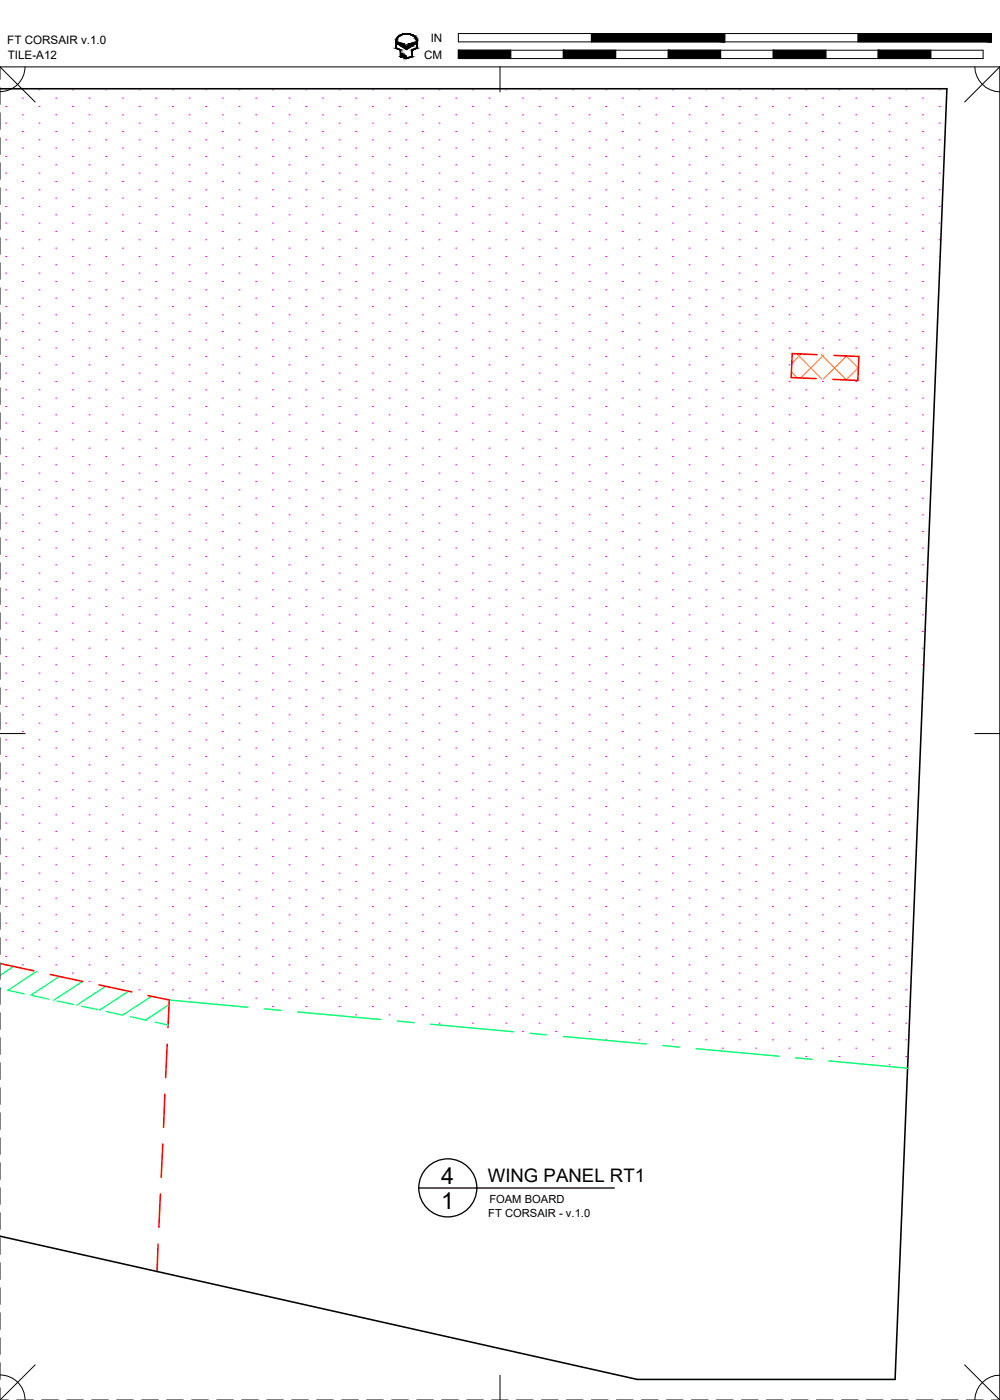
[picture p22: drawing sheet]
<svg xmlns="http://www.w3.org/2000/svg" width="190mm" height="267mm" viewBox="0 0 190 267" stroke-linecap="round" stroke-linejoin="round" font-family="sans-serif">
<defs><g id="words">
<g font-size="4.4">
<text x="84" y="225.5">4</text>
<text x="84" y="230.3">1</text>
</g>
<text font-size="3.5" x="92.9" y="225.2">WING PANEL RT1</text>
<g font-size="2.2">
<text x="1.4" y="8.5">FT CORSAIR v.1.0</text>
<text x="1.5" y="11.2">TILE-A12</text>
<text x="80.8" y="11.2">CM</text>
<text x="82.1" y="8">IN</text>
</g>
<g font-size="2.1">
<text x="93" y="231.8">FT CORSAIR - v.1.0</text>
<text x="93.2" y="229.2">FOAM BOARD</text>
</g>
</g></defs>
<!-- layer: 07 DE-PAPER -->
<g fill="none" stroke="#f0f" stroke-width=".2">
<path d="M1.1 17.1h.1M4.3 18.7h.1M7.4 17.1h.1M10.6 18.7h.1M13.8 17.1h.1M17 18.7h.1M20.1 17.1h.1M23.3 18.7h.1M26.5 17.1h.1M29.7 18.7h.1M32.8 17.1h.1M36 18.7h.1"/>
<path d="M39.2 17.1h.1M42.4 18.7h.1M45.5 17.1h.1M48.7 18.7h.1M51.9 17.1h.1M55.1 18.7h.1M58.2 17.1h.1M61.4 18.7h.1M64.6 17.1h.1M67.8 18.7h.1M70.9 17.1h.1M74.1 18.7h.1"/>
<path d="M77.3 17.1h.1M80.5 18.7h.1M83.6 17.1h.1M86.8 18.7h.1M90 17.1h.1M93.2 18.7h.1M96.3 17.1h.1M99.5 18.7h.1M102.7 17.1h.1M105.9 18.7h.1M109 17.1h.1M112.2 18.7h.1"/>
<path d="M115.4 17.1h.1M118.6 18.7h.1M121.7 17.1h.1M124.9 18.7h.1M128.1 17.1h.1M131.3 18.7h.1M134.4 17.1h.1M137.6 18.7h.1M140.8 17.1h.1M144 18.7h.1M147.1 17.1h.1M150.3 18.7h.1"/>
<path d="M153.5 17.1h.1M156.7 18.7h.1M159.8 17.1h.1M163 18.7h.1M166.2 17.1h.1M169.4 18.7h.1M172.5 17.1h.1M175.7 18.7h.1M178.9 17.1h.1M1.1 39.3h.1M1.1 36.2h.1M1.1 33h.1"/>
<path d="M1.1 29.8h.1M1.1 26.6h.1M1.1 23.5h.1M1.1 20.3h.1M4.3 37.7h.1M4.3 34.6h.1M4.3 31.4h.1M4.3 28.2h.1M4.3 25h.1M4.3 21.9h.1M7.4 39.3h.1M7.4 36.2h.1"/>
<path d="M7.4 33h.1M7.4 29.8h.1M7.4 26.6h.1M7.4 23.5h.1M7.4 20.3h.1M10.6 37.7h.1M10.6 34.6h.1M10.6 31.4h.1M10.6 28.2h.1M10.6 25h.1M10.6 21.9h.1M13.8 39.3h.1"/>
<path d="M13.8 36.2h.1M13.8 33h.1M13.8 29.8h.1M13.8 26.6h.1M13.8 23.5h.1M13.8 20.3h.1M17 37.7h.1M17 34.6h.1M17 31.4h.1M17 28.2h.1M17 25h.1M17 21.9h.1"/>
<path d="M20.1 39.3h.1M20.1 36.2h.1M20.1 33h.1M20.1 29.8h.1M20.1 26.6h.1M20.1 23.5h.1M20.1 20.3h.1M23.3 37.7h.1M23.3 34.6h.1M23.3 31.4h.1M23.3 28.2h.1M23.3 25h.1"/>
<path d="M23.3 21.9h.1M26.5 39.3h.1M26.5 36.2h.1M26.5 33h.1M26.5 29.8h.1M26.5 26.6h.1M26.5 23.5h.1M26.5 20.3h.1M29.7 37.7h.1M29.7 34.6h.1M29.7 31.4h.1M29.7 28.2h.1"/>
<path d="M29.7 25h.1M29.7 21.9h.1M32.8 39.3h.1M32.8 36.2h.1M32.8 33h.1M32.8 29.8h.1M32.8 26.6h.1M32.8 23.5h.1M32.8 20.3h.1M36 37.7h.1M36 34.6h.1M36 31.4h.1"/>
<path d="M36 28.2h.1M36 25h.1M36 21.9h.1M39.2 39.3h.1M39.2 36.2h.1M39.2 33h.1M39.2 29.8h.1M39.2 26.6h.1M39.2 23.5h.1M39.2 20.3h.1M42.4 37.7h.1M42.4 34.6h.1"/>
<path d="M42.4 31.4h.1M42.4 28.2h.1M42.4 25h.1M42.4 21.9h.1M45.5 39.3h.1M45.5 36.2h.1M45.5 33h.1M45.5 29.8h.1M45.5 26.6h.1M45.5 23.5h.1M45.5 20.3h.1M48.7 37.7h.1"/>
<path d="M48.7 34.6h.1M48.7 31.4h.1M48.7 28.2h.1M48.7 25h.1M48.7 21.9h.1M51.9 39.3h.1M51.9 36.2h.1M51.9 33h.1M51.9 29.8h.1M51.9 26.6h.1M51.9 23.5h.1M51.9 20.3h.1"/>
<path d="M55.1 37.7h.1M55.1 34.6h.1M55.1 31.4h.1M55.1 28.2h.1M55.1 25h.1M55.1 21.9h.1M58.2 39.3h.1M58.2 36.2h.1M58.2 33h.1M58.2 29.8h.1M58.2 26.6h.1M58.2 23.5h.1"/>
<path d="M58.2 20.3h.1M61.4 37.7h.1M61.4 34.6h.1M61.4 31.4h.1M61.4 28.2h.1M61.4 25h.1M61.4 21.9h.1M64.6 39.3h.1M64.6 36.2h.1M64.6 33h.1M64.6 29.8h.1M64.6 26.6h.1"/>
<path d="M64.6 23.5h.1M64.6 20.3h.1M67.8 37.7h.1M67.8 34.6h.1M67.8 31.4h.1M67.8 28.2h.1M67.8 25h.1M67.8 21.9h.1M70.9 39.3h.1M70.9 36.2h.1M70.9 33h.1M70.9 29.8h.1"/>
<path d="M70.9 26.6h.1M70.9 23.5h.1M70.9 20.3h.1M74.1 37.7h.1M74.1 34.6h.1M74.1 31.4h.1M74.1 28.2h.1M74.1 25h.1M74.1 21.9h.1M77.3 39.3h.1M77.3 36.2h.1M77.3 33h.1"/>
<path d="M77.3 29.8h.1M77.3 26.6h.1M77.3 23.5h.1M77.3 20.3h.1M80.5 37.7h.1M80.5 34.6h.1M80.5 31.4h.1M80.5 28.2h.1M80.5 25h.1M80.5 21.9h.1M83.6 39.3h.1M83.6 36.2h.1"/>
<path d="M83.6 33h.1M83.6 29.8h.1M83.6 26.6h.1M83.6 23.5h.1M83.6 20.3h.1M86.8 37.7h.1M86.8 34.6h.1M86.8 31.4h.1M86.8 28.2h.1M86.8 25h.1M86.8 21.9h.1M90 39.3h.1"/>
<path d="M90 36.2h.1M90 33h.1M90 29.8h.1M90 26.6h.1M90 23.5h.1M90 20.3h.1M93.2 37.7h.1M93.2 34.6h.1M93.2 31.4h.1M93.2 28.2h.1M93.2 25h.1M93.2 21.9h.1"/>
<path d="M96.3 39.3h.1M96.3 36.2h.1M96.3 33h.1M96.3 29.8h.1M96.3 26.6h.1M96.3 23.5h.1M96.3 20.3h.1M99.5 37.7h.1M99.5 34.6h.1M99.5 31.4h.1M99.5 28.2h.1M99.5 25h.1"/>
<path d="M99.5 21.9h.1M102.7 39.3h.1M102.7 36.2h.1M102.7 33h.1M102.7 29.8h.1M102.7 26.6h.1M102.7 23.5h.1M102.7 20.3h.1M105.9 37.7h.1M105.9 34.6h.1M105.9 31.4h.1M105.9 28.2h.1"/>
<path d="M105.9 25h.1M105.9 21.9h.1M109 39.3h.1M109 36.2h.1M109 33h.1M109 29.8h.1M109 26.6h.1M109 23.5h.1M109 20.3h.1M112.2 37.7h.1M112.2 34.6h.1M112.2 31.4h.1"/>
<path d="M112.2 28.2h.1M112.2 25h.1M112.2 21.9h.1M115.4 39.3h.1M115.4 36.2h.1M115.4 33h.1M115.4 29.8h.1M115.4 26.6h.1M115.4 23.5h.1M115.4 20.3h.1M118.6 37.7h.1M118.6 34.6h.1"/>
<path d="M118.6 31.4h.1M118.6 28.2h.1M118.6 25h.1M118.6 21.9h.1M121.7 39.3h.1M121.7 36.2h.1M121.7 33h.1M121.7 29.8h.1M121.7 26.6h.1M121.7 23.5h.1M121.7 20.3h.1M124.9 37.7h.1"/>
<path d="M124.9 34.6h.1M124.9 31.4h.1M124.9 28.2h.1M124.9 25h.1M124.9 21.9h.1M128.1 39.3h.1M128.1 36.2h.1M128.1 33h.1M128.1 29.8h.1M128.1 26.6h.1M128.1 23.5h.1M128.1 20.3h.1"/>
<path d="M131.3 37.7h.1M131.3 34.6h.1M131.3 31.4h.1M131.3 28.2h.1M131.3 25h.1M131.3 21.9h.1M134.4 39.3h.1M134.4 36.2h.1M134.4 33h.1M134.4 29.8h.1M134.4 26.6h.1M134.4 23.5h.1"/>
<path d="M134.4 20.3h.1M137.6 37.7h.1M137.6 34.6h.1M137.6 31.4h.1M137.6 28.2h.1M137.6 25h.1M137.6 21.9h.1M140.8 39.3h.1M140.8 36.2h.1M140.8 33h.1M140.8 29.8h.1M140.8 26.6h.1"/>
<path d="M140.8 23.5h.1M140.8 20.3h.1M144 37.7h.1M144 34.6h.1M144 31.4h.1M144 28.2h.1M144 25h.1M144 21.9h.1M147.1 39.3h.1M147.1 36.2h.1M147.1 33h.1M147.1 29.8h.1"/>
<path d="M147.1 26.6h.1M147.1 23.5h.1M147.1 20.3h.1M150.3 37.7h.1M150.3 34.6h.1M150.3 31.4h.1M150.3 28.2h.1M150.3 25h.1M150.3 21.9h.1M153.5 39.3h.1M153.5 36.2h.1M153.5 33h.1"/>
<path d="M153.5 29.8h.1M153.5 26.6h.1M153.5 23.5h.1M153.5 20.3h.1M156.7 37.7h.1M156.7 34.6h.1M156.7 31.4h.1M156.7 28.2h.1M156.7 25h.1M156.7 21.9h.1M159.8 39.3h.1M159.8 36.2h.1"/>
<path d="M159.8 33h.1M159.8 29.8h.1M159.8 26.6h.1M159.8 23.5h.1M159.8 20.3h.1M163 37.7h.1M163 34.6h.1M163 31.4h.1M163 28.2h.1M163 25h.1M163 21.9h.1M166.2 39.3h.1"/>
<path d="M166.2 36.2h.1M166.2 33h.1M166.2 29.8h.1M166.2 26.6h.1M166.2 23.5h.1M166.2 20.3h.1M169.4 37.7h.1M169.4 34.6h.1M169.4 31.4h.1M169.4 28.2h.1M169.4 25h.1M169.4 21.9h.1"/>
<path d="M172.5 39.3h.1M172.5 36.2h.1M172.5 33h.1M172.5 29.8h.1M172.5 26.6h.1M172.5 23.5h.1M172.5 20.3h.1M175.7 37.7h.1M175.7 34.6h.1M175.7 31.4h.1M175.7 28.2h.1M175.7 25h.1"/>
<path d="M175.7 21.9h.1M178.9 39.3h.1M178.9 36.2h.1M178.9 33h.1M178.9 29.8h.1M178.9 26.6h.1M178.9 23.5h.1M178.9 20.3h.1M1.1 58.4h.1M1.1 55.2h.1M1.1 52h.1M1.1 48.9h.1"/>
<path d="M1.1 45.7h.1M1.1 42.5h.1M4.3 60h.1M4.3 56.8h.1M4.3 53.6h.1M4.3 50.4h.1M4.3 47.3h.1M4.3 44.1h.1M4.3 40.9h.1M7.4 58.4h.1M7.4 55.2h.1M7.4 52h.1"/>
<path d="M7.4 48.9h.1M7.4 45.7h.1M7.4 42.5h.1M10.6 60h.1M10.6 56.8h.1M10.6 53.6h.1M10.6 50.4h.1M10.6 47.3h.1M10.6 44.1h.1M10.6 40.9h.1M13.8 58.4h.1M13.8 55.2h.1"/>
<path d="M13.8 52h.1M13.8 48.9h.1M13.8 45.7h.1M13.8 42.5h.1M17 60h.1M17 56.8h.1M17 53.6h.1M17 50.4h.1M17 47.3h.1M17 44.1h.1M17 40.9h.1M20.1 58.4h.1"/>
<path d="M20.1 55.2h.1M20.1 52h.1M20.1 48.9h.1M20.1 45.7h.1M20.1 42.5h.1M23.3 60h.1M23.3 56.8h.1M23.3 53.6h.1M23.3 50.4h.1M23.3 47.3h.1M23.3 44.1h.1M23.3 40.9h.1"/>
<path d="M26.5 58.4h.1M26.5 55.2h.1M26.5 52h.1M26.5 48.9h.1M26.5 45.7h.1M26.5 42.5h.1M29.7 60h.1M29.7 56.8h.1M29.7 53.6h.1M29.7 50.4h.1M29.7 47.3h.1M29.7 44.1h.1"/>
<path d="M29.7 40.9h.1M32.8 58.4h.1M32.8 55.2h.1M32.8 52h.1M32.8 48.9h.1M32.8 45.7h.1M32.8 42.5h.1M36 60h.1M36 56.8h.1M36 53.6h.1M36 50.4h.1M36 47.3h.1"/>
<path d="M36 44.1h.1M36 40.9h.1M39.2 58.4h.1M39.2 55.2h.1M39.2 52h.1M39.2 48.9h.1M39.2 45.7h.1M39.2 42.5h.1M42.4 60h.1M42.4 56.8h.1M42.4 53.6h.1M42.4 50.4h.1"/>
<path d="M42.4 47.3h.1M42.4 44.1h.1M42.4 40.9h.1M45.5 58.4h.1M45.5 55.2h.1M45.5 52h.1M45.5 48.9h.1M45.5 45.7h.1M45.5 42.5h.1M48.7 60h.1M48.7 56.8h.1M48.7 53.6h.1"/>
<path d="M48.7 50.4h.1M48.7 47.3h.1M48.7 44.1h.1M48.7 40.9h.1M51.9 58.4h.1M51.9 55.2h.1M51.9 52h.1M51.9 48.9h.1M51.9 45.7h.1M51.9 42.5h.1M55.1 60h.1M55.1 56.8h.1"/>
<path d="M55.1 53.6h.1M55.1 50.4h.1M55.1 47.3h.1M55.1 44.1h.1M55.1 40.9h.1M58.2 58.4h.1M58.2 55.2h.1M58.2 52h.1M58.2 48.9h.1M58.2 45.7h.1M58.2 42.5h.1M61.4 60h.1"/>
<path d="M61.4 56.8h.1M61.4 53.6h.1M61.4 50.4h.1M61.4 47.3h.1M61.4 44.1h.1M61.4 40.9h.1M64.6 58.4h.1M64.6 55.2h.1M64.6 52h.1M64.6 48.9h.1M64.6 45.7h.1M64.6 42.5h.1"/>
<path d="M67.8 60h.1M67.8 56.8h.1M67.8 53.6h.1M67.8 50.4h.1M67.8 47.3h.1M67.8 44.1h.1M67.8 40.9h.1M70.9 58.4h.1M70.9 55.2h.1M70.9 52h.1M70.9 48.9h.1M70.9 45.7h.1"/>
<path d="M70.9 42.5h.1M74.1 60h.1M74.1 56.8h.1M74.1 53.6h.1M74.1 50.4h.1M74.1 47.3h.1M74.1 44.1h.1M74.1 40.9h.1M77.3 58.4h.1M77.3 55.2h.1M77.3 52h.1M77.3 48.9h.1"/>
<path d="M77.3 45.7h.1M77.3 42.5h.1M80.5 60h.1M80.5 56.8h.1M80.5 53.6h.1M80.5 50.4h.1M80.5 47.3h.1M80.5 44.1h.1M80.5 40.9h.1M83.6 58.4h.1M83.6 55.2h.1M83.6 52h.1"/>
<path d="M83.6 48.9h.1M83.6 45.7h.1M83.6 42.5h.1M86.8 60h.1M86.8 56.8h.1M86.8 53.6h.1M86.8 50.4h.1M86.8 47.3h.1M86.8 44.1h.1M86.8 40.9h.1M90 58.4h.1M90 55.2h.1"/>
<path d="M90 52h.1M90 48.9h.1M90 45.7h.1M90 42.5h.1M93.2 60h.1M93.2 56.8h.1M93.2 53.6h.1M93.2 50.4h.1M93.2 47.3h.1M93.2 44.1h.1M93.2 40.9h.1M96.3 58.4h.1"/>
<path d="M96.3 55.2h.1M96.3 52h.1M96.3 48.9h.1M96.3 45.7h.1M96.3 42.5h.1M99.5 60h.1M99.5 56.8h.1M99.5 53.6h.1M99.5 50.4h.1M99.5 47.3h.1M99.5 44.1h.1M99.5 40.9h.1"/>
<path d="M102.7 58.4h.1M102.7 55.2h.1M102.7 52h.1M102.7 48.9h.1M102.7 45.7h.1M102.7 42.5h.1M105.9 60h.1M105.9 56.8h.1M105.9 53.6h.1M105.9 50.4h.1M105.9 47.3h.1M105.9 44.1h.1"/>
<path d="M105.9 40.9h.1M109 58.4h.1M109 55.2h.1M109 52h.1M109 48.9h.1M109 45.7h.1M109 42.5h.1M112.2 60h.1M112.2 56.8h.1M112.2 53.6h.1M112.2 50.4h.1M112.2 47.3h.1"/>
<path d="M112.2 44.1h.1M112.2 40.9h.1M115.4 58.4h.1M115.4 55.2h.1M115.4 52h.1M115.4 48.9h.1M115.4 45.7h.1M115.4 42.5h.1M118.6 60h.1M118.6 56.8h.1M118.6 53.6h.1M118.6 50.4h.1"/>
<path d="M118.6 47.3h.1M118.6 44.1h.1M118.6 40.9h.1M121.7 58.4h.1M121.7 55.2h.1M121.7 52h.1M121.7 48.9h.1M121.7 45.7h.1M121.7 42.5h.1M124.9 60h.1M124.9 56.8h.1M124.9 53.6h.1"/>
<path d="M124.9 50.4h.1M124.9 47.3h.1M124.9 44.1h.1M124.9 40.9h.1M128.1 58.4h.1M128.1 55.2h.1M128.1 52h.1M128.1 48.9h.1M128.1 45.7h.1M128.1 42.5h.1M131.3 60h.1M131.3 56.8h.1"/>
<path d="M131.3 53.6h.1M131.3 50.4h.1M131.3 47.3h.1M131.3 44.1h.1M131.3 40.9h.1M134.4 58.4h.1M134.4 55.2h.1M134.4 52h.1M134.4 48.9h.1M134.4 45.7h.1M134.4 42.5h.1M137.6 60h.1"/>
<path d="M137.6 56.8h.1M137.6 53.6h.1M137.6 50.4h.1M137.6 47.3h.1M137.6 44.1h.1M137.6 40.9h.1M140.8 58.4h.1M140.8 55.2h.1M140.8 52h.1M140.8 48.9h.1M140.8 45.7h.1M140.8 42.5h.1"/>
<path d="M144 60h.1M144 56.8h.1M144 53.6h.1M144 50.4h.1M144 47.3h.1M144 44.1h.1M144 40.9h.1M147.1 58.4h.1M147.1 55.2h.1M147.1 52h.1M147.1 48.9h.1M147.1 45.7h.1"/>
<path d="M147.1 42.5h.1M150.3 60h.1M150.3 56.8h.1M150.3 53.6h.1M150.3 50.4h.1M150.3 47.3h.1M150.3 44.1h.1M150.3 40.9h.1M153.5 58.4h.1M153.5 55.2h.1M153.5 52h.1M153.5 48.9h.1"/>
<path d="M153.5 45.7h.1M153.5 42.5h.1M156.7 60h.1M156.7 56.8h.1M156.7 53.6h.1M156.7 50.4h.1M156.7 47.3h.1M156.7 44.1h.1M156.7 40.9h.1M159.8 58.4h.1M159.8 55.2h.1M159.8 52h.1"/>
<path d="M159.8 48.9h.1M159.8 45.7h.1M159.8 42.5h.1M163 60h.1M163 56.8h.1M163 53.6h.1M163 50.4h.1M163 47.3h.1M163 44.1h.1M163 40.9h.1M166.2 58.4h.1M166.2 55.2h.1"/>
<path d="M166.2 52h.1M166.2 48.9h.1M166.2 45.7h.1M166.2 42.5h.1M169.4 60h.1M169.4 56.8h.1M169.4 53.6h.1M169.4 50.4h.1M169.4 47.3h.1M169.4 44.1h.1M169.4 40.9h.1M172.5 58.4h.1"/>
<path d="M172.5 55.2h.1M172.5 52h.1M172.5 48.9h.1M172.5 45.7h.1M172.5 42.5h.1M175.7 60h.1M175.7 56.8h.1M175.7 53.6h.1M175.7 50.4h.1M175.7 47.3h.1M175.7 44.1h.1M175.7 40.9h.1"/>
<path d="M178.9 52h.1M178.9 48.9h.1M178.9 45.7h.1M178.9 42.5h.1M1.1 77.4h.1M1.1 74.3h.1M1.1 71.1h.1M1.1 67.9h.1M1.1 64.7h.1M1.1 61.6h.1M4.3 79h.1M4.3 75.8h.1"/>
<path d="M4.3 72.7h.1M4.3 69.5h.1M4.3 66.3h.1M4.3 63.1h.1M7.4 77.4h.1M7.4 74.3h.1M7.4 71.1h.1M7.4 67.9h.1M7.4 64.7h.1M7.4 61.6h.1M10.6 79h.1M10.6 75.8h.1"/>
<path d="M10.6 72.7h.1M10.6 69.5h.1M10.6 66.3h.1M10.6 63.1h.1M13.8 77.4h.1M13.8 74.3h.1M13.8 71.1h.1M13.8 67.9h.1M13.8 64.7h.1M13.8 61.6h.1M17 79h.1M17 75.8h.1"/>
<path d="M17 72.7h.1M17 69.5h.1M17 66.3h.1M17 63.1h.1M20.1 77.4h.1M20.1 74.3h.1M20.1 71.1h.1M20.1 67.9h.1M20.1 64.7h.1M20.1 61.6h.1M23.3 79h.1M23.3 75.8h.1"/>
<path d="M23.3 72.7h.1M23.3 69.5h.1M23.3 66.3h.1M23.3 63.1h.1M26.5 77.4h.1M26.5 74.3h.1M26.5 71.1h.1M26.5 67.9h.1M26.5 64.7h.1M26.5 61.6h.1M29.7 79h.1M29.7 75.8h.1"/>
<path d="M29.7 72.7h.1M29.7 69.5h.1M29.7 66.3h.1M29.7 63.1h.1M32.8 77.4h.1M32.8 74.3h.1M32.8 71.1h.1M32.8 67.9h.1M32.8 64.7h.1M32.8 61.6h.1M36 79h.1M36 75.8h.1"/>
<path d="M36 72.7h.1M36 69.5h.1M36 66.3h.1M36 63.1h.1M39.2 77.4h.1M39.2 74.3h.1M39.2 71.1h.1M39.2 67.9h.1M39.2 64.7h.1M39.2 61.6h.1M42.4 79h.1M42.4 75.8h.1"/>
<path d="M42.4 72.7h.1M42.4 69.5h.1M42.4 66.3h.1M42.4 63.1h.1M45.5 77.4h.1M45.5 74.3h.1M45.5 71.1h.1M45.5 67.9h.1M45.5 64.7h.1M45.5 61.6h.1M48.7 79h.1M48.7 75.8h.1"/>
<path d="M48.7 72.7h.1M48.7 69.5h.1M48.7 66.3h.1M48.7 63.1h.1M51.9 77.4h.1M51.9 74.3h.1M51.9 71.1h.1M51.9 67.9h.1M51.9 64.7h.1M51.9 61.6h.1M55.1 79h.1M55.1 75.8h.1"/>
<path d="M55.1 72.7h.1M55.1 69.5h.1M55.1 66.3h.1M55.1 63.1h.1M58.2 77.4h.1M58.2 74.3h.1M58.2 71.1h.1M58.2 67.9h.1M58.2 64.7h.1M58.2 61.6h.1M61.4 79h.1M61.4 75.8h.1"/>
<path d="M61.4 72.7h.1M61.4 69.5h.1M61.4 66.3h.1M61.4 63.1h.1M64.6 77.4h.1M64.6 74.3h.1M64.6 71.1h.1M64.6 67.9h.1M64.6 64.7h.1M64.6 61.6h.1M67.8 79h.1M67.8 75.8h.1"/>
<path d="M67.8 72.7h.1M67.8 69.5h.1M67.8 66.3h.1M67.8 63.1h.1M70.9 77.4h.1M70.9 74.3h.1M70.9 71.1h.1M70.9 67.9h.1M70.9 64.7h.1M70.9 61.6h.1M74.1 79h.1M74.1 75.8h.1"/>
<path d="M74.1 72.7h.1M74.1 69.5h.1M74.1 66.3h.1M74.1 63.1h.1M77.3 77.4h.1M77.3 74.3h.1M77.3 71.1h.1M77.3 67.9h.1M77.3 64.7h.1M77.3 61.6h.1M80.5 79h.1M80.5 75.8h.1"/>
<path d="M80.5 72.7h.1M80.5 69.5h.1M80.5 66.3h.1M80.5 63.1h.1M83.6 77.4h.1M83.6 74.3h.1M83.6 71.1h.1M83.6 67.9h.1M83.6 64.7h.1M83.6 61.6h.1M86.8 79h.1M86.8 75.8h.1"/>
<path d="M86.8 72.7h.1M86.8 69.5h.1M86.8 66.3h.1M86.8 63.1h.1M90 77.4h.1M90 74.3h.1M90 71.1h.1M90 67.9h.1M90 64.7h.1M90 61.6h.1M93.2 79h.1M93.2 75.8h.1"/>
<path d="M93.2 72.7h.1M93.2 69.5h.1M93.2 66.3h.1M93.2 63.1h.1M96.3 77.4h.1M96.3 74.3h.1M96.3 71.1h.1M96.3 67.9h.1M96.3 64.7h.1M96.3 61.6h.1M99.5 79h.1M99.5 75.8h.1"/>
<path d="M99.5 72.7h.1M99.5 69.5h.1M99.5 66.3h.1M99.5 63.1h.1M102.7 77.4h.1M102.7 74.3h.1M102.7 71.1h.1M102.7 67.9h.1M102.7 64.7h.1M102.7 61.6h.1M105.9 79h.1M105.9 75.8h.1"/>
<path d="M105.9 72.7h.1M105.9 69.5h.1M105.9 66.3h.1M105.9 63.1h.1M109 77.4h.1M109 74.3h.1M109 71.1h.1M109 67.9h.1M109 64.7h.1M109 61.6h.1M112.2 79h.1M112.2 75.8h.1"/>
<path d="M112.2 72.7h.1M112.2 69.5h.1M112.2 66.3h.1M112.2 63.1h.1M115.4 77.4h.1M115.4 74.3h.1M115.4 71.1h.1M115.4 67.9h.1M115.4 64.7h.1M115.4 61.6h.1M118.6 79h.1M118.6 75.8h.1"/>
<path d="M118.6 72.7h.1M118.6 69.5h.1M118.6 66.3h.1M118.6 63.1h.1M121.7 77.4h.1M121.7 74.3h.1M121.7 71.1h.1M121.7 67.9h.1M121.7 64.7h.1M121.7 61.6h.1M124.9 79h.1M124.9 75.8h.1"/>
<path d="M124.9 72.7h.1M124.9 69.5h.1M124.9 66.3h.1M124.9 63.1h.1M128.1 77.4h.1M128.1 74.3h.1M128.1 71.1h.1M128.1 67.9h.1M128.1 64.7h.1M128.1 61.6h.1M131.3 79h.1M131.3 75.8h.1"/>
<path d="M131.3 72.7h.1M131.3 69.5h.1M131.3 66.3h.1M131.3 63.1h.1M134.4 77.4h.1M134.4 74.3h.1M134.4 71.1h.1M134.4 67.9h.1M134.4 64.7h.1M134.4 61.6h.1M137.6 79h.1M137.6 75.8h.1"/>
<path d="M137.6 72.7h.1M137.6 69.5h.1M137.6 66.3h.1M137.6 63.1h.1M140.8 77.4h.1M140.8 74.3h.1M140.8 71.1h.1M140.8 67.9h.1M140.8 64.7h.1M140.8 61.6h.1M144 79h.1M144 75.8h.1"/>
<path d="M144 72.7h.1M144 69.5h.1M144 66.3h.1M144 63.1h.1M147.1 77.4h.1M147.1 74.3h.1M147.1 71.1h.1M147.1 67.9h.1M147.1 64.7h.1M147.1 61.6h.1M150.3 79h.1M150.3 75.8h.1"/>
<path d="M150.3 72.7h.1M150.3 69.5h.1M150.3 66.3h.1M150.3 63.1h.1M153.5 77.4h.1M153.5 74.3h.1M153.5 64.7h.1M153.5 61.6h.1M156.7 79h.1M156.7 75.8h.1M156.7 72.7h.1M156.7 66.3h.1"/>
<path d="M156.7 63.1h.1M159.8 77.4h.1M159.8 74.3h.1M159.8 64.7h.1M159.8 61.6h.1M163 79h.1M163 75.8h.1M163 72.7h.1M163 66.3h.1M163 63.1h.1M166.2 77.4h.1M166.2 74.3h.1"/>
<path d="M166.2 71.1h.1M166.2 67.9h.1M166.2 64.7h.1M166.2 61.6h.1M169.4 79h.1M169.4 75.8h.1M169.4 72.7h.1M169.4 69.5h.1M169.4 66.3h.1M169.4 63.1h.1M172.5 77.4h.1M172.5 74.3h.1"/>
<path d="M172.5 71.1h.1M172.5 67.9h.1M172.5 64.7h.1M172.5 61.6h.1M175.7 79h.1M175.7 75.8h.1M175.7 72.7h.1M175.7 69.5h.1M175.7 66.3h.1M175.7 63.1h.1M1.1 99.7h.1M1.1 96.5h.1"/>
<path d="M1.1 93.3h.1M1.1 90.1h.1M1.1 87h.1M1.1 83.8h.1M1.1 80.6h.1M4.3 98.1h.1M4.3 94.9h.1M4.3 91.7h.1M4.3 88.5h.1M4.3 85.4h.1M4.3 82.2h.1M7.4 99.7h.1"/>
<path d="M7.4 96.5h.1M7.4 93.3h.1M7.4 90.1h.1M7.4 87h.1M7.4 83.8h.1M7.4 80.6h.1M10.6 98.1h.1M10.6 94.9h.1M10.6 91.7h.1M10.6 88.5h.1M10.6 85.4h.1M10.6 82.2h.1"/>
<path d="M13.8 99.7h.1M13.8 96.5h.1M13.8 93.3h.1M13.8 90.1h.1M13.8 87h.1M13.8 83.8h.1M13.8 80.6h.1M17 98.1h.1M17 94.9h.1M17 91.7h.1M17 88.5h.1M17 85.4h.1"/>
<path d="M17 82.2h.1M20.1 99.7h.1M20.1 96.5h.1M20.1 93.3h.1M20.1 90.1h.1M20.1 87h.1M20.1 83.8h.1M20.1 80.6h.1M23.3 98.1h.1M23.3 94.9h.1M23.3 91.7h.1M23.3 88.5h.1"/>
<path d="M23.3 85.4h.1M23.3 82.2h.1M26.5 99.7h.1M26.5 96.5h.1M26.5 93.3h.1M26.5 90.1h.1M26.5 87h.1M26.5 83.8h.1M26.5 80.6h.1M29.7 98.1h.1M29.7 94.9h.1M29.7 91.7h.1"/>
<path d="M29.7 88.5h.1M29.7 85.4h.1M29.7 82.2h.1M32.8 99.7h.1M32.8 96.5h.1M32.8 93.3h.1M32.8 90.1h.1M32.8 87h.1M32.8 83.8h.1M32.8 80.6h.1M36 98.1h.1M36 94.9h.1"/>
<path d="M36 91.7h.1M36 88.5h.1M36 85.4h.1M36 82.2h.1M39.2 99.7h.1M39.2 96.5h.1M39.2 93.3h.1M39.2 90.1h.1M39.2 87h.1M39.2 83.8h.1M39.2 80.6h.1M42.4 98.1h.1"/>
<path d="M42.4 94.9h.1M42.4 91.7h.1M42.4 88.5h.1M42.4 85.4h.1M42.4 82.2h.1M45.5 99.7h.1M45.5 96.5h.1M45.5 93.3h.1M45.5 90.1h.1M45.5 87h.1M45.5 83.8h.1M45.5 80.6h.1"/>
<path d="M48.7 98.1h.1M48.7 94.9h.1M48.7 91.7h.1M48.7 88.5h.1M48.7 85.4h.1M48.7 82.2h.1M51.9 99.7h.1M51.9 96.5h.1M51.9 93.3h.1M51.9 90.1h.1M51.9 87h.1M51.9 83.8h.1"/>
<path d="M51.9 80.6h.1M55.1 98.1h.1M55.1 94.9h.1M55.1 91.7h.1M55.1 88.5h.1M55.1 85.4h.1M55.1 82.2h.1M58.2 99.7h.1M58.2 96.5h.1M58.2 93.3h.1M58.2 90.1h.1M58.2 87h.1"/>
<path d="M58.2 83.8h.1M58.2 80.6h.1M61.4 98.1h.1M61.4 94.9h.1M61.4 91.7h.1M61.4 88.5h.1M61.4 85.4h.1M61.4 82.2h.1M64.6 99.7h.1M64.6 96.5h.1M64.6 93.3h.1M64.6 90.1h.1"/>
<path d="M64.6 87h.1M64.6 83.8h.1M64.6 80.6h.1M67.8 98.1h.1M67.8 94.9h.1M67.8 91.7h.1M67.8 88.5h.1M67.8 85.4h.1M67.8 82.2h.1M70.9 99.7h.1M70.9 96.5h.1M70.9 93.3h.1"/>
<path d="M70.9 90.1h.1M70.9 87h.1M70.9 83.8h.1M70.9 80.6h.1M74.1 98.1h.1M74.1 94.9h.1M74.1 91.7h.1M74.1 88.5h.1M74.1 85.4h.1M74.1 82.2h.1M77.3 99.7h.1M77.3 96.5h.1"/>
<path d="M77.3 93.3h.1M77.3 90.1h.1M77.3 87h.1M77.3 83.8h.1M77.3 80.6h.1M80.5 98.1h.1M80.5 94.9h.1M80.5 91.7h.1M80.5 88.5h.1M80.5 85.4h.1M80.5 82.2h.1M83.6 99.7h.1"/>
<path d="M83.6 96.5h.1M83.6 93.3h.1M83.6 90.1h.1M83.6 87h.1M83.6 83.8h.1M83.6 80.6h.1M86.8 98.1h.1M86.8 94.9h.1M86.8 91.7h.1M86.8 88.5h.1M86.8 85.4h.1M86.8 82.2h.1"/>
<path d="M90 99.7h.1M90 96.5h.1M90 93.3h.1M90 90.1h.1M90 87h.1M90 83.8h.1M90 80.6h.1M93.2 98.1h.1M93.2 94.9h.1M93.2 91.7h.1M93.2 88.5h.1M93.2 85.4h.1"/>
<path d="M93.2 82.2h.1M96.3 99.7h.1M96.3 96.5h.1M96.3 93.3h.1M96.3 90.1h.1M96.3 87h.1M96.3 83.8h.1M96.3 80.6h.1M99.5 98.1h.1M99.5 94.9h.1M99.5 91.7h.1M99.5 88.5h.1"/>
<path d="M99.5 85.4h.1M99.5 82.2h.1M102.7 99.7h.1M102.7 96.5h.1M102.7 93.3h.1M102.7 90.1h.1M102.7 87h.1M102.7 83.8h.1M102.7 80.6h.1M105.9 98.1h.1M105.9 94.9h.1M105.9 91.7h.1"/>
<path d="M105.9 88.5h.1M105.9 85.4h.1M105.9 82.2h.1M109 99.7h.1M109 96.5h.1M109 93.3h.1M109 90.1h.1M109 87h.1M109 83.8h.1M109 80.6h.1M112.2 98.1h.1M112.2 94.9h.1"/>
<path d="M112.2 91.7h.1M112.2 88.5h.1M112.2 85.4h.1M112.2 82.2h.1M115.4 99.7h.1M115.4 96.5h.1M115.4 93.3h.1M115.4 90.1h.1M115.4 87h.1M115.4 83.8h.1M115.4 80.6h.1M118.6 98.1h.1"/>
<path d="M118.6 94.9h.1M118.6 91.7h.1M118.6 88.5h.1M118.6 85.4h.1M118.6 82.2h.1M121.7 99.7h.1M121.7 96.5h.1M121.7 93.3h.1M121.7 90.1h.1M121.7 87h.1M121.7 83.8h.1M121.7 80.6h.1"/>
<path d="M124.9 98.1h.1M124.9 94.9h.1M124.9 91.7h.1M124.9 88.5h.1M124.9 85.4h.1M124.9 82.2h.1M128.1 99.7h.1M128.1 96.5h.1M128.1 93.3h.1M128.1 90.1h.1M128.1 87h.1M128.1 83.8h.1"/>
<path d="M128.1 80.6h.1M131.3 98.1h.1M131.3 94.9h.1M131.3 91.7h.1M131.3 88.5h.1M131.3 85.4h.1M131.3 82.2h.1M134.4 99.7h.1M134.4 96.5h.1M134.4 93.3h.1M134.4 90.1h.1M134.4 87h.1"/>
<path d="M134.4 83.8h.1M134.4 80.6h.1M137.6 98.1h.1M137.6 94.9h.1M137.6 91.7h.1M137.6 88.5h.1M137.6 85.4h.1M137.6 82.2h.1M140.8 99.7h.1M140.8 96.5h.1M140.8 93.3h.1M140.8 90.1h.1"/>
<path d="M140.8 87h.1M140.8 83.8h.1M140.8 80.6h.1M144 98.1h.1M144 94.9h.1M144 91.7h.1M144 88.5h.1M144 85.4h.1M144 82.2h.1M147.1 99.7h.1M147.1 96.5h.1M147.1 93.3h.1"/>
<path d="M147.1 90.1h.1M147.1 87h.1M147.1 83.8h.1M147.1 80.6h.1M150.3 98.1h.1M150.3 94.9h.1M150.3 91.7h.1M150.3 88.5h.1M150.3 85.4h.1M150.3 82.2h.1M153.5 99.7h.1M153.5 96.5h.1"/>
<path d="M153.5 93.3h.1M153.5 90.1h.1M153.5 87h.1M153.5 83.8h.1M153.5 80.6h.1M156.7 98.1h.1M156.7 94.9h.1M156.7 91.7h.1M156.7 88.5h.1M156.7 85.4h.1M156.7 82.2h.1M159.8 99.7h.1"/>
<path d="M159.8 96.5h.1M159.8 93.3h.1M159.8 90.1h.1M159.8 87h.1M159.8 83.8h.1M159.8 80.6h.1M163 98.1h.1M163 94.9h.1M163 91.7h.1M163 88.5h.1M163 85.4h.1M163 82.2h.1"/>
<path d="M166.2 99.7h.1M166.2 96.5h.1M166.2 93.3h.1M166.2 90.1h.1M166.2 87h.1M166.2 83.8h.1M166.2 80.6h.1M169.4 98.1h.1M169.4 94.9h.1M169.4 91.7h.1M169.4 88.5h.1M169.4 85.4h.1"/>
<path d="M169.4 82.2h.1M172.5 99.7h.1M172.5 96.5h.1M172.5 93.3h.1M172.5 90.1h.1M172.5 87h.1M172.5 83.8h.1M172.5 80.6h.1M175.7 98.1h.1M175.7 94.9h.1M175.7 91.7h.1M175.7 88.5h.1"/>
<path d="M175.7 85.4h.1M175.7 82.2h.1M1.1 118.7h.1M1.1 115.5h.1M1.1 112.4h.1M1.1 109.2h.1M1.1 106h.1M1.1 102.8h.1M4.3 117.1h.1M4.3 113.9h.1M4.3 110.8h.1M4.3 107.6h.1"/>
<path d="M4.3 104.4h.1M4.3 101.2h.1M7.4 118.7h.1M7.4 115.5h.1M7.4 112.4h.1M7.4 109.2h.1M7.4 106h.1M7.4 102.8h.1M10.6 117.1h.1M10.6 113.9h.1M10.6 110.8h.1M10.6 107.6h.1"/>
<path d="M10.6 104.4h.1M10.6 101.2h.1M13.8 118.7h.1M13.8 115.5h.1M13.8 112.4h.1M13.8 109.2h.1M13.8 106h.1M13.8 102.8h.1M17 117.1h.1M17 113.9h.1M17 110.8h.1M17 107.6h.1"/>
<path d="M17 104.4h.1M17 101.2h.1M20.1 118.7h.1M20.1 115.5h.1M20.1 112.4h.1M20.1 109.2h.1M20.1 106h.1M20.1 102.8h.1M23.3 117.1h.1M23.3 113.9h.1M23.3 110.8h.1M23.3 107.6h.1"/>
<path d="M23.3 104.4h.1M23.3 101.2h.1M26.5 118.7h.1M26.5 115.5h.1M26.5 112.4h.1M26.5 109.2h.1M26.5 106h.1M26.5 102.8h.1M29.7 117.1h.1M29.7 113.9h.1M29.7 110.8h.1M29.7 107.6h.1"/>
<path d="M29.7 104.4h.1M29.7 101.2h.1M32.8 118.7h.1M32.8 115.5h.1M32.8 112.4h.1M32.8 109.2h.1M32.8 106h.1M32.8 102.8h.1M36 117.1h.1M36 113.9h.1M36 110.8h.1M36 107.6h.1"/>
<path d="M36 104.4h.1M36 101.2h.1M39.2 118.7h.1M39.2 115.5h.1M39.2 112.4h.1M39.2 109.2h.1M39.2 106h.1M39.2 102.8h.1M42.4 117.1h.1M42.4 113.9h.1M42.4 110.8h.1M42.4 107.6h.1"/>
<path d="M42.4 104.4h.1M42.4 101.2h.1M45.5 118.7h.1M45.5 115.5h.1M45.5 112.4h.1M45.5 109.2h.1M45.5 106h.1M45.5 102.8h.1M48.7 117.1h.1M48.7 113.9h.1M48.7 110.8h.1M48.7 107.6h.1"/>
<path d="M48.7 104.4h.1M48.7 101.2h.1M51.9 118.7h.1M51.9 115.5h.1M51.9 112.4h.1M51.9 109.2h.1M51.9 106h.1M51.9 102.8h.1M55.1 117.1h.1M55.1 113.9h.1M55.1 110.8h.1M55.1 107.6h.1"/>
<path d="M55.1 104.4h.1M55.1 101.2h.1M58.2 118.7h.1M58.2 115.5h.1M58.2 112.4h.1M58.2 109.2h.1M58.2 106h.1M58.2 102.8h.1M61.4 117.1h.1M61.4 113.9h.1M61.4 110.8h.1M61.4 107.6h.1"/>
<path d="M61.4 104.4h.1M61.4 101.2h.1M64.6 118.7h.1M64.6 115.5h.1M64.6 112.4h.1M64.6 109.2h.1M64.6 106h.1M64.6 102.8h.1M67.8 117.1h.1M67.8 113.9h.1M67.8 110.8h.1M67.8 107.6h.1"/>
<path d="M67.8 104.4h.1M67.8 101.2h.1M70.9 118.7h.1M70.9 115.5h.1M70.9 112.4h.1M70.9 109.2h.1M70.9 106h.1M70.9 102.8h.1M74.1 117.1h.1M74.1 113.9h.1M74.1 110.8h.1M74.1 107.6h.1"/>
<path d="M74.1 104.4h.1M74.1 101.2h.1M77.3 118.7h.1M77.3 115.5h.1M77.3 112.4h.1M77.3 109.2h.1M77.3 106h.1M77.3 102.8h.1M80.5 117.1h.1M80.5 113.9h.1M80.5 110.8h.1M80.5 107.6h.1"/>
<path d="M80.5 104.4h.1M80.5 101.2h.1M83.6 118.7h.1M83.6 115.5h.1M83.6 112.4h.1M83.6 109.2h.1M83.6 106h.1M83.6 102.8h.1M86.8 117.1h.1M86.8 113.9h.1M86.8 110.8h.1M86.8 107.6h.1"/>
<path d="M86.8 104.4h.1M86.8 101.2h.1M90 118.7h.1M90 115.5h.1M90 112.4h.1M90 109.2h.1M90 106h.1M90 102.8h.1M93.2 117.1h.1M93.2 113.9h.1M93.2 110.8h.1M93.2 107.6h.1"/>
<path d="M93.2 104.4h.1M93.2 101.2h.1M96.3 118.7h.1M96.3 115.5h.1M96.3 112.4h.1M96.3 109.2h.1M96.3 106h.1M96.3 102.8h.1M99.5 117.1h.1M99.5 113.9h.1M99.5 110.8h.1M99.5 107.6h.1"/>
<path d="M99.5 104.4h.1M99.5 101.2h.1M102.7 118.7h.1M102.7 115.5h.1M102.7 112.4h.1M102.7 109.2h.1M102.7 106h.1M102.7 102.8h.1M105.9 117.1h.1M105.9 113.9h.1M105.9 110.8h.1M105.9 107.6h.1"/>
<path d="M105.9 104.4h.1M105.9 101.2h.1M109 118.7h.1M109 115.5h.1M109 112.4h.1M109 109.2h.1M109 106h.1M109 102.8h.1M112.2 117.1h.1M112.2 113.9h.1M112.2 110.8h.1M112.2 107.6h.1"/>
<path d="M112.2 104.4h.1M112.2 101.2h.1M115.4 118.7h.1M115.4 115.5h.1M115.4 112.4h.1M115.4 109.2h.1M115.4 106h.1M115.4 102.8h.1M118.6 117.1h.1M118.6 113.9h.1M118.6 110.8h.1M118.6 107.6h.1"/>
<path d="M118.6 104.4h.1M118.6 101.2h.1M121.7 118.7h.1M121.7 115.5h.1M121.7 112.4h.1M121.7 109.2h.1M121.7 106h.1M121.7 102.8h.1M124.9 117.1h.1M124.9 113.9h.1M124.9 110.8h.1M124.9 107.6h.1"/>
<path d="M124.9 104.4h.1M124.9 101.2h.1M128.1 118.7h.1M128.1 115.5h.1M128.1 112.4h.1M128.1 109.2h.1M128.1 106h.1M128.1 102.8h.1M131.3 117.1h.1M131.3 113.9h.1M131.3 110.8h.1M131.3 107.6h.1"/>
<path d="M131.3 104.4h.1M131.3 101.2h.1M134.4 118.7h.1M134.4 115.5h.1M134.4 112.4h.1M134.4 109.2h.1M134.4 106h.1M134.4 102.8h.1M137.6 117.1h.1M137.6 113.9h.1M137.6 110.8h.1M137.6 107.6h.1"/>
<path d="M137.6 104.4h.1M137.6 101.2h.1M140.8 118.7h.1M140.8 115.5h.1M140.8 112.4h.1M140.8 109.2h.1M140.8 106h.1M140.8 102.8h.1M144 117.1h.1M144 113.9h.1M144 110.8h.1M144 107.6h.1"/>
<path d="M144 104.4h.1M144 101.2h.1M147.1 118.7h.1M147.1 115.5h.1M147.1 112.4h.1M147.1 109.2h.1M147.1 106h.1M147.1 102.8h.1M150.3 117.1h.1M150.3 113.9h.1M150.3 110.8h.1M150.3 107.6h.1"/>
<path d="M150.3 104.4h.1M150.3 101.2h.1M153.5 118.7h.1M153.5 115.5h.1M153.5 112.4h.1M153.5 109.2h.1M153.5 106h.1M153.5 102.8h.1M156.7 117.1h.1M156.7 113.9h.1M156.7 110.8h.1M156.7 107.6h.1"/>
<path d="M156.7 104.4h.1M156.7 101.2h.1M159.8 118.7h.1M159.8 115.5h.1M159.8 112.4h.1M159.8 109.2h.1M159.8 106h.1M159.8 102.8h.1M163 117.1h.1M163 113.9h.1M163 110.8h.1M163 107.6h.1"/>
<path d="M163 104.4h.1M163 101.2h.1M166.2 118.7h.1M166.2 115.5h.1M166.2 112.4h.1M166.2 109.2h.1M166.2 106h.1M166.2 102.8h.1M169.4 117.1h.1M169.4 113.9h.1M169.4 110.8h.1M169.4 107.6h.1"/>
<path d="M169.4 104.4h.1M169.4 101.2h.1M172.5 118.7h.1M172.5 115.5h.1M172.5 112.4h.1M172.5 109.2h.1M172.5 106h.1M172.5 102.8h.1M175.7 117.1h.1M175.7 113.9h.1M175.7 110.8h.1M175.7 107.6h.1"/>
<path d="M175.7 104.4h.1M175.7 101.2h.1M1.1 137.8h.1M1.1 134.6h.1M1.1 131.4h.1M1.1 128.2h.1M1.1 125.1h.1M1.1 121.9h.1M4.3 139.3h.1M4.3 136.2h.1M4.3 133h.1M4.3 129.8h.1"/>
<path d="M4.3 126.6h.1M4.3 123.5h.1M4.3 120.3h.1M7.4 137.8h.1M7.4 134.6h.1M7.4 131.4h.1M7.4 128.2h.1M7.4 125.1h.1M7.4 121.9h.1M10.6 139.3h.1M10.6 136.2h.1M10.6 133h.1"/>
<path d="M10.6 129.8h.1M10.6 126.6h.1M10.6 123.5h.1M10.6 120.3h.1M13.8 137.8h.1M13.8 134.6h.1M13.8 131.4h.1M13.8 128.2h.1M13.8 125.1h.1M13.8 121.9h.1M17 139.3h.1M17 136.2h.1"/>
<path d="M17 133h.1M17 129.8h.1M17 126.6h.1M17 123.5h.1M17 120.3h.1M20.1 137.8h.1M20.1 134.6h.1M20.1 131.4h.1M20.1 128.2h.1M20.1 125.1h.1M20.1 121.9h.1M23.3 139.3h.1"/>
<path d="M23.3 136.2h.1M23.3 133h.1M23.3 129.8h.1M23.3 126.6h.1M23.3 123.5h.1M23.3 120.3h.1M26.5 137.8h.1M26.5 134.6h.1M26.5 131.4h.1M26.5 128.2h.1M26.5 125.1h.1M26.5 121.9h.1"/>
<path d="M29.7 139.3h.1M29.7 136.2h.1M29.7 133h.1M29.7 129.8h.1M29.7 126.6h.1M29.7 123.5h.1M29.7 120.3h.1M32.8 137.8h.1M32.8 134.6h.1M32.8 131.4h.1M32.8 128.2h.1M32.8 125.1h.1"/>
<path d="M32.8 121.9h.1M36 139.3h.1M36 136.2h.1M36 133h.1M36 129.8h.1M36 126.6h.1M36 123.5h.1M36 120.3h.1M39.2 137.8h.1M39.2 134.6h.1M39.2 131.4h.1M39.2 128.2h.1"/>
<path d="M39.2 125.1h.1M39.2 121.9h.1M42.4 139.3h.1M42.4 136.2h.1M42.4 133h.1M42.4 129.8h.1M42.4 126.6h.1M42.4 123.5h.1M42.4 120.3h.1M45.5 137.8h.1M45.5 134.6h.1M45.5 131.4h.1"/>
<path d="M45.5 128.2h.1M45.5 125.1h.1M45.5 121.9h.1M48.7 139.3h.1M48.7 136.2h.1M48.7 133h.1M48.7 129.8h.1M48.7 126.6h.1M48.7 123.5h.1M48.7 120.3h.1M51.9 137.8h.1M51.9 134.6h.1"/>
<path d="M51.9 131.4h.1M51.9 128.2h.1M51.9 125.1h.1M51.9 121.9h.1M55.1 139.3h.1M55.1 136.2h.1M55.1 133h.1M55.1 129.8h.1M55.1 126.6h.1M55.1 123.5h.1M55.1 120.3h.1M58.2 137.8h.1"/>
<path d="M58.2 134.6h.1M58.2 131.4h.1M58.2 128.2h.1M58.2 125.1h.1M58.2 121.9h.1M61.4 139.3h.1M61.4 136.2h.1M61.4 133h.1M61.4 129.8h.1M61.4 126.6h.1M61.4 123.5h.1M61.4 120.3h.1"/>
<path d="M64.6 137.8h.1M64.6 134.6h.1M64.6 131.4h.1M64.6 128.2h.1M64.6 125.1h.1M64.6 121.9h.1M67.8 139.3h.1M67.8 136.2h.1M67.8 133h.1M67.8 129.8h.1M67.8 126.6h.1M67.8 123.5h.1"/>
<path d="M67.8 120.3h.1M70.9 137.8h.1M70.9 134.6h.1M70.9 131.4h.1M70.9 128.2h.1M70.9 125.1h.1M70.9 121.9h.1M74.1 139.3h.1M74.1 136.2h.1M74.1 133h.1M74.1 129.8h.1M74.1 126.6h.1"/>
<path d="M74.1 123.5h.1M74.1 120.3h.1M77.3 137.8h.1M77.3 134.6h.1M77.3 131.4h.1M77.3 128.2h.1M77.3 125.1h.1M77.3 121.9h.1M80.5 139.3h.1M80.5 136.2h.1M80.5 133h.1M80.5 129.8h.1"/>
<path d="M80.5 126.6h.1M80.5 123.5h.1M80.5 120.3h.1M83.6 137.8h.1M83.6 134.6h.1M83.6 131.4h.1M83.6 128.2h.1M83.6 125.1h.1M83.6 121.9h.1M86.8 139.3h.1M86.8 136.2h.1M86.8 133h.1"/>
<path d="M86.8 129.8h.1M86.8 126.6h.1M86.8 123.5h.1M86.8 120.3h.1M90 137.8h.1M90 134.6h.1M90 131.4h.1M90 128.2h.1M90 125.1h.1M90 121.9h.1M93.2 139.3h.1M93.2 136.2h.1"/>
<path d="M93.2 133h.1M93.2 129.8h.1M93.2 126.6h.1M93.2 123.5h.1M93.2 120.3h.1M96.3 137.8h.1M96.3 134.6h.1M96.3 131.4h.1M96.3 128.2h.1M96.3 125.1h.1M96.3 121.9h.1M99.5 139.3h.1"/>
<path d="M99.5 136.2h.1M99.5 133h.1M99.5 129.8h.1M99.5 126.6h.1M99.5 123.5h.1M99.5 120.3h.1M102.7 137.8h.1M102.7 134.6h.1M102.7 131.4h.1M102.7 128.2h.1M102.7 125.1h.1M102.7 121.9h.1"/>
<path d="M105.9 139.3h.1M105.9 136.2h.1M105.9 133h.1M105.9 129.8h.1M105.9 126.6h.1M105.9 123.5h.1M105.9 120.3h.1M109 137.8h.1M109 134.6h.1M109 131.4h.1M109 128.2h.1M109 125.1h.1"/>
<path d="M109 121.9h.1M112.2 139.3h.1M112.2 136.2h.1M112.2 133h.1M112.2 129.8h.1M112.2 126.6h.1M112.2 123.5h.1M112.2 120.3h.1M115.4 137.8h.1M115.4 134.6h.1M115.4 131.4h.1M115.4 128.2h.1"/>
<path d="M115.4 125.1h.1M115.4 121.9h.1M118.6 139.3h.1M118.6 136.2h.1M118.6 133h.1M118.6 129.8h.1M118.6 126.6h.1M118.6 123.5h.1M118.6 120.3h.1M121.7 137.8h.1M121.7 134.6h.1M121.7 131.4h.1"/>
<path d="M121.7 128.2h.1M121.7 125.1h.1M121.7 121.9h.1M124.9 139.3h.1M124.9 136.2h.1M124.9 133h.1M124.9 129.8h.1M124.9 126.6h.1M124.9 123.5h.1M124.9 120.3h.1M128.1 137.8h.1M128.1 134.6h.1"/>
<path d="M128.1 131.4h.1M128.1 128.2h.1M128.1 125.1h.1M128.1 121.9h.1M131.3 139.3h.1M131.3 136.2h.1M131.3 133h.1M131.3 129.8h.1M131.3 126.6h.1M131.3 123.5h.1M131.3 120.3h.1M134.4 137.8h.1"/>
<path d="M134.4 134.6h.1M134.4 131.4h.1M134.4 128.2h.1M134.4 125.1h.1M134.4 121.9h.1M137.6 139.3h.1M137.6 136.2h.1M137.6 133h.1M137.6 129.8h.1M137.6 126.6h.1M137.6 123.5h.1M137.6 120.3h.1"/>
<path d="M140.8 137.8h.1M140.8 134.6h.1M140.8 131.4h.1M140.8 128.2h.1M140.8 125.1h.1M140.8 121.9h.1M144 139.3h.1M144 136.2h.1M144 133h.1M144 129.8h.1M144 126.6h.1M144 123.5h.1"/>
<path d="M144 120.3h.1M147.1 137.8h.1M147.1 134.6h.1M147.1 131.4h.1M147.1 128.2h.1M147.1 125.1h.1M147.1 121.9h.1M150.3 139.3h.1M150.3 136.2h.1M150.3 133h.1M150.3 129.8h.1M150.3 126.6h.1"/>
<path d="M150.3 123.5h.1M150.3 120.3h.1M153.5 137.8h.1M153.5 134.6h.1M153.5 131.4h.1M153.5 128.2h.1M153.5 125.1h.1M153.5 121.9h.1M156.7 139.3h.1M156.7 136.2h.1M156.7 133h.1M156.7 129.8h.1"/>
<path d="M156.7 126.6h.1M156.7 123.5h.1M156.7 120.3h.1M159.8 137.8h.1M159.8 134.6h.1M159.8 131.4h.1M159.8 128.2h.1M159.8 125.1h.1M159.8 121.9h.1M163 139.3h.1M163 136.2h.1M163 133h.1"/>
<path d="M163 129.8h.1M163 126.6h.1M163 123.5h.1M163 120.3h.1M166.2 137.8h.1M166.2 134.6h.1M166.2 131.4h.1M166.2 128.2h.1M166.2 125.1h.1M166.2 121.9h.1M169.4 139.3h.1M169.4 136.2h.1"/>
<path d="M169.4 133h.1M169.4 129.8h.1M169.4 126.6h.1M169.4 123.5h.1M169.4 120.3h.1M172.5 137.8h.1M172.5 134.6h.1M172.5 131.4h.1M172.5 128.2h.1M172.5 125.1h.1M172.5 121.9h.1M175.7 133h.1"/>
<path d="M175.7 129.8h.1M175.7 126.6h.1M175.7 123.5h.1M175.7 120.3h.1M1.1 160h.1M1.1 156.8h.1M1.1 153.6h.1M1.1 150.5h.1M1.1 147.3h.1M1.1 144.1h.1M1.1 140.9h.1M4.3 158.4h.1"/>
<path d="M4.3 155.2h.1M4.3 152h.1M4.3 148.9h.1M4.3 145.7h.1M4.3 142.5h.1M7.4 160h.1M7.4 156.8h.1M7.4 153.6h.1M7.4 150.5h.1M7.4 147.3h.1M7.4 144.1h.1M7.4 140.9h.1"/>
<path d="M10.6 158.4h.1M10.6 155.2h.1M10.6 152h.1M10.6 148.9h.1M10.6 145.7h.1M10.6 142.5h.1M13.8 160h.1M13.8 156.8h.1M13.8 153.6h.1M13.8 150.5h.1M13.8 147.3h.1M13.8 144.1h.1"/>
<path d="M13.8 140.9h.1M17 158.4h.1M17 155.2h.1M17 152h.1M17 148.9h.1M17 145.7h.1M17 142.5h.1M20.1 160h.1M20.1 156.8h.1M20.1 153.6h.1M20.1 150.5h.1M20.1 147.3h.1"/>
<path d="M20.1 144.1h.1M20.1 140.9h.1M23.3 158.4h.1M23.3 155.2h.1M23.3 152h.1M23.3 148.9h.1M23.3 145.7h.1M23.3 142.5h.1M26.5 160h.1M26.5 156.8h.1M26.5 153.6h.1M26.5 150.5h.1"/>
<path d="M26.5 147.3h.1M26.5 144.1h.1M26.5 140.9h.1M29.7 158.4h.1M29.7 155.2h.1M29.7 152h.1M29.7 148.9h.1M29.7 145.7h.1M29.7 142.5h.1M32.8 160h.1M32.8 156.8h.1M32.8 153.6h.1"/>
<path d="M32.8 150.5h.1M32.8 147.3h.1M32.8 144.1h.1M32.8 140.9h.1M36 158.4h.1M36 155.2h.1M36 152h.1M36 148.9h.1M36 145.7h.1M36 142.5h.1M39.2 160h.1M39.2 156.8h.1"/>
<path d="M39.2 153.6h.1M39.2 150.5h.1M39.2 147.3h.1M39.2 144.1h.1M39.2 140.9h.1M42.4 158.4h.1M42.4 155.2h.1M42.4 152h.1M42.4 148.9h.1M42.4 145.7h.1M42.4 142.5h.1M45.5 160h.1"/>
<path d="M45.5 156.8h.1M45.5 153.6h.1M45.5 150.5h.1M45.5 147.3h.1M45.5 144.1h.1M45.5 140.9h.1M48.7 158.4h.1M48.7 155.2h.1M48.7 152h.1M48.7 148.9h.1M48.7 145.7h.1M48.7 142.5h.1"/>
<path d="M51.9 160h.1M51.9 156.8h.1M51.9 153.6h.1M51.9 150.5h.1M51.9 147.3h.1M51.9 144.1h.1M51.9 140.9h.1M55.1 158.4h.1M55.1 155.2h.1M55.1 152h.1M55.1 148.9h.1M55.1 145.7h.1"/>
<path d="M55.1 142.5h.1M58.2 160h.1M58.2 156.8h.1M58.2 153.6h.1M58.2 150.5h.1M58.2 147.3h.1M58.2 144.1h.1M58.2 140.9h.1M61.4 158.4h.1M61.4 155.2h.1M61.4 152h.1M61.4 148.9h.1"/>
<path d="M61.4 145.7h.1M61.4 142.5h.1M64.6 160h.1M64.6 156.8h.1M64.6 153.6h.1M64.6 150.5h.1M64.6 147.3h.1M64.6 144.1h.1M64.6 140.9h.1M67.8 158.4h.1M67.8 155.2h.1M67.8 152h.1"/>
<path d="M67.8 148.9h.1M67.8 145.7h.1M67.8 142.5h.1M70.9 160h.1M70.9 156.8h.1M70.9 153.6h.1M70.9 150.5h.1M70.9 147.3h.1M70.9 144.1h.1M70.9 140.9h.1M74.1 158.4h.1M74.1 155.2h.1"/>
<path d="M74.1 152h.1M74.1 148.9h.1M74.1 145.7h.1M74.1 142.5h.1M77.3 160h.1M77.3 156.8h.1M77.3 153.6h.1M77.3 150.5h.1M77.3 147.3h.1M77.3 144.1h.1M77.3 140.9h.1M80.5 158.4h.1"/>
<path d="M80.5 155.2h.1M80.5 152h.1M80.5 148.9h.1M80.5 145.7h.1M80.5 142.5h.1M83.6 160h.1M83.6 156.8h.1M83.6 153.6h.1M83.6 150.5h.1M83.6 147.3h.1M83.6 144.1h.1M83.6 140.9h.1"/>
<path d="M86.8 158.4h.1M86.8 155.2h.1M86.8 152h.1M86.8 148.9h.1M86.8 145.7h.1M86.8 142.5h.1M90 160h.1M90 156.8h.1M90 153.6h.1M90 150.5h.1M90 147.3h.1M90 144.1h.1"/>
<path d="M90 140.9h.1M93.2 158.4h.1M93.2 155.2h.1M93.2 152h.1M93.2 148.9h.1M93.2 145.7h.1M93.2 142.5h.1M96.3 160h.1M96.3 156.8h.1M96.3 153.6h.1M96.3 150.5h.1M96.3 147.3h.1"/>
<path d="M96.3 144.1h.1M96.3 140.9h.1M99.5 158.4h.1M99.5 155.2h.1M99.5 152h.1M99.5 148.9h.1M99.5 145.7h.1M99.5 142.5h.1M102.7 160h.1M102.7 156.8h.1M102.7 153.6h.1M102.7 150.5h.1"/>
<path d="M102.7 147.3h.1M102.7 144.1h.1M102.7 140.9h.1M105.9 158.4h.1M105.9 155.2h.1M105.9 152h.1M105.9 148.9h.1M105.9 145.7h.1M105.9 142.5h.1M109 160h.1M109 156.8h.1M109 153.6h.1"/>
<path d="M109 150.5h.1M109 147.3h.1M109 144.1h.1M109 140.9h.1M112.2 158.4h.1M112.2 155.2h.1M112.2 152h.1M112.2 148.9h.1M112.2 145.7h.1M112.2 142.5h.1M115.4 160h.1M115.4 156.8h.1"/>
<path d="M115.4 153.6h.1M115.4 150.5h.1M115.4 147.3h.1M115.4 144.1h.1M115.4 140.9h.1M118.6 158.4h.1M118.6 155.2h.1M118.6 152h.1M118.6 148.9h.1M118.6 145.7h.1M118.6 142.5h.1M121.7 160h.1"/>
<path d="M121.7 156.8h.1M121.7 153.6h.1M121.7 150.5h.1M121.7 147.3h.1M121.7 144.1h.1M121.7 140.9h.1M124.9 158.4h.1M124.9 155.2h.1M124.9 152h.1M124.9 148.9h.1M124.9 145.7h.1M124.9 142.5h.1"/>
<path d="M128.1 160h.1M128.1 156.8h.1M128.1 153.6h.1M128.1 150.5h.1M128.1 147.3h.1M128.1 144.1h.1M128.1 140.9h.1M131.3 158.4h.1M131.3 155.2h.1M131.3 152h.1M131.3 148.9h.1M131.3 145.7h.1"/>
<path d="M131.3 142.5h.1M134.4 160h.1M134.4 156.8h.1M134.4 153.6h.1M134.4 150.5h.1M134.4 147.3h.1M134.4 144.1h.1M134.4 140.9h.1M137.6 158.4h.1M137.6 155.2h.1M137.6 152h.1M137.6 148.9h.1"/>
<path d="M137.6 145.7h.1M137.6 142.5h.1M140.8 160h.1M140.8 156.8h.1M140.8 153.6h.1M140.8 150.5h.1M140.8 147.3h.1M140.8 144.1h.1M140.8 140.9h.1M144 158.4h.1M144 155.2h.1M144 152h.1"/>
<path d="M144 148.9h.1M144 145.7h.1M144 142.5h.1M147.1 160h.1M147.1 156.8h.1M147.1 153.6h.1M147.1 150.5h.1M147.1 147.3h.1M147.1 144.1h.1M147.1 140.9h.1M150.3 158.4h.1M150.3 155.2h.1"/>
<path d="M150.3 152h.1M150.3 148.9h.1M150.3 145.7h.1M150.3 142.5h.1M153.5 160h.1M153.5 156.8h.1M153.5 153.6h.1M153.5 150.5h.1M153.5 147.3h.1M153.5 144.1h.1M153.5 140.9h.1M156.7 158.4h.1"/>
<path d="M156.7 155.2h.1M156.7 152h.1M156.7 148.9h.1M156.7 145.7h.1M156.7 142.5h.1M159.8 160h.1M159.8 156.8h.1M159.8 153.6h.1M159.8 150.5h.1M159.8 147.3h.1M159.8 144.1h.1M159.8 140.9h.1"/>
<path d="M163 158.4h.1M163 155.2h.1M163 152h.1M163 148.9h.1M163 145.7h.1M163 142.5h.1M166.2 160h.1M166.2 156.8h.1M166.2 153.6h.1M166.2 150.5h.1M166.2 147.3h.1M166.2 144.1h.1"/>
<path d="M166.2 140.9h.1M169.4 158.4h.1M169.4 155.2h.1M169.4 152h.1M169.4 148.9h.1M169.4 145.7h.1M169.4 142.5h.1M172.5 160h.1M172.5 156.8h.1M172.5 153.6h.1M172.5 150.5h.1M172.5 147.3h.1"/>
<path d="M172.5 144.1h.1M172.5 140.9h.1M1.1 179h.1M1.1 175.9h.1M1.1 172.7h.1M1.1 169.5h.1M1.1 166.3h.1M1.1 163.2h.1M4.3 177.4h.1M4.3 174.3h.1M4.3 171.1h.1M4.3 167.9h.1"/>
<path d="M4.3 164.7h.1M4.3 161.6h.1M7.4 179h.1M7.4 175.9h.1M7.4 172.7h.1M7.4 169.5h.1M7.4 166.3h.1M7.4 163.2h.1M10.6 177.4h.1M10.6 174.3h.1M10.6 171.1h.1M10.6 167.9h.1"/>
<path d="M10.6 164.7h.1M10.6 161.6h.1M13.8 179h.1M13.8 175.9h.1M13.8 172.7h.1M13.8 169.5h.1M13.8 166.3h.1M13.8 163.2h.1M17 177.4h.1M17 174.3h.1M17 171.1h.1M17 167.9h.1"/>
<path d="M17 164.7h.1M17 161.6h.1M20.1 179h.1M20.1 175.9h.1M20.1 172.7h.1M20.1 169.5h.1M20.1 166.3h.1M20.1 163.2h.1M23.3 177.4h.1M23.3 174.3h.1M23.3 171.1h.1M23.3 167.9h.1"/>
<path d="M23.3 164.7h.1M23.3 161.6h.1M26.5 179h.1M26.5 175.9h.1M26.5 172.7h.1M26.5 169.5h.1M26.5 166.3h.1M26.5 163.2h.1M29.7 177.4h.1M29.7 174.3h.1M29.7 171.1h.1M29.7 167.9h.1"/>
<path d="M29.7 164.7h.1M29.7 161.6h.1M32.8 179h.1M32.8 175.9h.1M32.8 172.7h.1M32.8 169.5h.1M32.8 166.3h.1M32.8 163.2h.1M36 177.4h.1M36 174.3h.1M36 171.1h.1M36 167.9h.1"/>
<path d="M36 164.7h.1M36 161.6h.1M39.2 179h.1M39.2 175.9h.1M39.2 172.7h.1M39.2 169.5h.1M39.2 166.3h.1M39.2 163.2h.1M42.4 177.4h.1M42.4 174.3h.1M42.4 171.1h.1M42.4 167.9h.1"/>
<path d="M42.4 164.7h.1M42.4 161.6h.1M45.5 179h.1M45.5 175.9h.1M45.5 172.7h.1M45.5 169.5h.1M45.5 166.3h.1M45.5 163.2h.1M48.7 177.4h.1M48.7 174.3h.1M48.7 171.1h.1M48.7 167.9h.1"/>
<path d="M48.7 164.7h.1M48.7 161.6h.1M51.9 179h.1M51.9 175.9h.1M51.9 172.7h.1M51.9 169.5h.1M51.9 166.3h.1M51.9 163.2h.1M55.1 177.4h.1M55.1 174.3h.1M55.1 171.1h.1M55.1 167.9h.1"/>
<path d="M55.1 164.7h.1M55.1 161.6h.1M58.2 179h.1M58.2 175.9h.1M58.2 172.7h.1M58.2 169.5h.1M58.2 166.3h.1M58.2 163.2h.1M61.4 177.4h.1M61.4 174.3h.1M61.4 171.1h.1M61.4 167.9h.1"/>
<path d="M61.4 164.7h.1M61.4 161.6h.1M64.6 179h.1M64.6 175.9h.1M64.6 172.7h.1M64.6 169.5h.1M64.6 166.3h.1M64.6 163.2h.1M67.8 177.4h.1M67.8 174.3h.1M67.8 171.1h.1M67.8 167.9h.1"/>
<path d="M67.8 164.7h.1M67.8 161.6h.1M70.9 179h.1M70.9 175.9h.1M70.9 172.7h.1M70.9 169.5h.1M70.9 166.3h.1M70.9 163.2h.1M74.1 177.4h.1M74.1 174.3h.1M74.1 171.1h.1M74.1 167.9h.1"/>
<path d="M74.1 164.7h.1M74.1 161.6h.1M77.3 179h.1M77.3 175.9h.1M77.3 172.7h.1M77.3 169.5h.1M77.3 166.3h.1M77.3 163.2h.1M80.5 177.4h.1M80.5 174.3h.1M80.5 171.1h.1M80.5 167.9h.1"/>
<path d="M80.5 164.7h.1M80.5 161.6h.1M83.6 179h.1M83.6 175.9h.1M83.6 172.7h.1M83.6 169.5h.1M83.6 166.3h.1M83.6 163.2h.1M86.8 177.4h.1M86.8 174.3h.1M86.8 171.1h.1M86.8 167.9h.1"/>
<path d="M86.8 164.7h.1M86.8 161.6h.1M90 179h.1M90 175.9h.1M90 172.7h.1M90 169.5h.1M90 166.3h.1M90 163.2h.1M93.2 177.4h.1M93.2 174.3h.1M93.2 171.1h.1M93.2 167.9h.1"/>
<path d="M93.2 164.7h.1M93.2 161.6h.1M96.3 179h.1M96.3 175.9h.1M96.3 172.7h.1M96.3 169.5h.1M96.3 166.3h.1M96.3 163.2h.1M99.5 177.4h.1M99.5 174.3h.1M99.5 171.1h.1M99.5 167.9h.1"/>
<path d="M99.5 164.7h.1M99.5 161.6h.1M102.7 179h.1M102.7 175.9h.1M102.7 172.7h.1M102.7 169.5h.1M102.7 166.3h.1M102.7 163.2h.1M105.9 177.4h.1M105.9 174.3h.1M105.9 171.1h.1M105.9 167.9h.1"/>
<path d="M105.9 164.7h.1M105.9 161.6h.1M109 179h.1M109 175.9h.1M109 172.7h.1M109 169.5h.1M109 166.3h.1M109 163.2h.1M112.2 177.4h.1M112.2 174.3h.1M112.2 171.1h.1M112.2 167.9h.1"/>
<path d="M112.2 164.7h.1M112.2 161.6h.1M115.4 179h.1M115.4 175.9h.1M115.4 172.7h.1M115.4 169.5h.1M115.4 166.3h.1M115.4 163.2h.1M118.6 177.4h.1M118.6 174.3h.1M118.6 171.1h.1M118.6 167.9h.1"/>
<path d="M118.6 164.7h.1M118.6 161.6h.1M121.7 179h.1M121.7 175.9h.1M121.7 172.7h.1M121.7 169.5h.1M121.7 166.3h.1M121.7 163.2h.1M124.9 177.4h.1M124.9 174.3h.1M124.9 171.1h.1M124.9 167.9h.1"/>
<path d="M124.9 164.7h.1M124.9 161.6h.1M128.1 179h.1M128.1 175.9h.1M128.1 172.7h.1M128.1 169.5h.1M128.1 166.3h.1M128.1 163.2h.1M131.3 177.4h.1M131.3 174.3h.1M131.3 171.1h.1M131.3 167.9h.1"/>
<path d="M131.3 164.7h.1M131.3 161.6h.1M134.4 179h.1M134.4 175.9h.1M134.4 172.7h.1M134.4 169.5h.1M134.4 166.3h.1M134.4 163.2h.1M137.6 177.4h.1M137.6 174.3h.1M137.6 171.1h.1M137.6 167.9h.1"/>
<path d="M137.6 164.7h.1M137.6 161.6h.1M140.8 179h.1M140.8 175.9h.1M140.8 172.7h.1M140.8 169.5h.1M140.8 166.3h.1M140.8 163.2h.1M144 177.4h.1M144 174.3h.1M144 171.1h.1M144 167.9h.1"/>
<path d="M144 164.7h.1M144 161.6h.1M147.1 179h.1M147.1 175.9h.1M147.1 172.7h.1M147.1 169.5h.1M147.1 166.3h.1M147.1 163.2h.1M150.3 177.4h.1M150.3 174.3h.1M150.3 171.1h.1M150.3 167.9h.1"/>
<path d="M150.3 164.7h.1M150.3 161.6h.1M153.5 179h.1M153.5 175.9h.1M153.5 172.7h.1M153.5 169.5h.1M153.5 166.3h.1M153.5 163.2h.1M156.7 177.4h.1M156.7 174.3h.1M156.7 171.1h.1M156.7 167.9h.1"/>
<path d="M156.7 164.7h.1M156.7 161.6h.1M159.8 179h.1M159.8 175.9h.1M159.8 172.7h.1M159.8 169.5h.1M159.8 166.3h.1M159.8 163.2h.1M163 177.4h.1M163 174.3h.1M163 171.1h.1M163 167.9h.1"/>
<path d="M163 164.7h.1M163 161.6h.1M166.2 179h.1M166.2 175.9h.1M166.2 172.7h.1M166.2 169.5h.1M166.2 166.3h.1M166.2 163.2h.1M169.4 177.4h.1M169.4 174.3h.1M169.4 171.1h.1M169.4 167.9h.1"/>
<path d="M169.4 164.7h.1M169.4 161.6h.1M172.5 179h.1M172.5 175.9h.1M172.5 172.7h.1M172.5 169.5h.1M172.5 166.3h.1M172.5 163.2h.1M1.1 182.2h.1M4.3 183.8h.1M4.3 180.6h.1M7.4 182.2h.1"/>
<path d="M10.6 183.8h.1M10.6 180.6h.1M13.8 185.4h.1M13.8 182.2h.1M17 187h.1M17 183.8h.1M17 180.6h.1M20.1 185.4h.1M20.1 182.2h.1M23.3 187h.1M23.3 183.8h.1M23.3 180.6h.1"/>
<path d="M26.5 188.6h.1M26.5 185.4h.1M26.5 182.2h.1M29.7 187h.1M29.7 183.8h.1M29.7 180.6h.1M32.8 188.6h.1M32.8 185.4h.1M32.8 182.2h.1M36 190.2h.1M36 187h.1M36 183.8h.1"/>
<path d="M36 180.6h.1M39.2 188.6h.1M39.2 185.4h.1M39.2 182.2h.1M42.4 190.2h.1M42.4 187h.1M42.4 183.8h.1M42.4 180.6h.1M45.5 188.6h.1M45.5 185.4h.1M45.5 182.2h.1M48.7 190.2h.1"/>
<path d="M48.7 187h.1M48.7 183.8h.1M48.7 180.6h.1M51.9 191.7h.1M51.9 188.6h.1M51.9 185.4h.1M51.9 182.2h.1M55.1 190.2h.1M55.1 187h.1M55.1 183.8h.1M55.1 180.6h.1M58.2 191.7h.1"/>
<path d="M58.2 188.6h.1M58.2 185.4h.1M58.2 182.2h.1M61.4 190.2h.1M61.4 187h.1M61.4 183.8h.1M61.4 180.6h.1M64.6 191.7h.1M64.6 188.6h.1M64.6 185.4h.1M64.6 182.2h.1M67.8 193.3h.1"/>
<path d="M67.8 190.2h.1M67.8 187h.1M67.8 183.8h.1M67.8 180.6h.1M70.9 191.7h.1M70.9 188.6h.1M70.9 185.4h.1M70.9 182.2h.1M74.1 193.3h.1M74.1 190.2h.1M74.1 187h.1M74.1 183.8h.1"/>
<path d="M74.1 180.6h.1M77.3 191.7h.1M77.3 188.6h.1M77.3 185.4h.1M77.3 182.2h.1M80.5 193.3h.1M80.5 190.2h.1M80.5 187h.1M80.5 183.8h.1M80.5 180.6h.1M83.6 194.9h.1M83.6 191.7h.1"/>
<path d="M83.6 188.6h.1M83.6 185.4h.1M83.6 182.2h.1M86.8 193.3h.1M86.8 190.2h.1M86.8 187h.1M86.8 183.8h.1M86.8 180.6h.1M90 194.9h.1M90 191.7h.1M90 188.6h.1M90 185.4h.1"/>
<path d="M90 182.2h.1M93.2 193.3h.1M93.2 190.2h.1M93.2 187h.1M93.2 183.8h.1M93.2 180.6h.1M96.3 194.9h.1M96.3 191.7h.1M96.3 188.6h.1M96.3 185.4h.1M96.3 182.2h.1M99.5 196.5h.1"/>
<path d="M99.5 193.3h.1M99.5 190.2h.1M99.5 187h.1M99.5 183.8h.1M99.5 180.6h.1M102.7 194.9h.1M102.7 191.7h.1M102.7 188.6h.1M102.7 185.4h.1M102.7 182.2h.1M105.9 196.5h.1M105.9 193.3h.1"/>
<path d="M105.9 190.2h.1M105.9 187h.1M105.9 183.8h.1M105.9 180.6h.1M109 194.9h.1M109 191.7h.1M109 188.6h.1M109 185.4h.1M109 182.2h.1M112.2 196.5h.1M112.2 193.3h.1M112.2 190.2h.1"/>
<path d="M112.2 187h.1M112.2 183.8h.1M112.2 180.6h.1M115.4 198.1h.1M115.4 194.9h.1M115.4 191.7h.1M115.4 188.6h.1M115.4 185.4h.1M115.4 182.2h.1M118.6 196.5h.1M118.6 193.3h.1M118.6 190.2h.1"/>
<path d="M118.6 187h.1M118.6 183.8h.1M118.6 180.6h.1M121.7 198.1h.1M121.7 194.9h.1M121.7 191.7h.1M121.7 188.6h.1M121.7 185.4h.1M121.7 182.2h.1M124.9 196.5h.1M124.9 193.3h.1M124.9 190.2h.1"/>
<path d="M124.9 187h.1M124.9 183.8h.1M124.9 180.6h.1M128.1 198.1h.1M128.1 194.9h.1M128.1 191.7h.1M128.1 188.6h.1M128.1 185.4h.1M128.1 182.2h.1M131.3 196.5h.1M131.3 193.3h.1M131.3 190.2h.1"/>
<path d="M131.3 187h.1M131.3 183.8h.1M131.3 180.6h.1M134.4 198.1h.1M134.4 194.9h.1M134.4 191.7h.1M134.4 188.6h.1M134.4 185.4h.1M134.4 182.2h.1M137.6 199.7h.1M137.6 196.5h.1M137.6 193.3h.1"/>
<path d="M137.6 190.2h.1M137.6 187h.1M137.6 183.8h.1M137.6 180.6h.1M140.8 198.1h.1M140.8 194.9h.1M140.8 191.7h.1M140.8 188.6h.1M140.8 185.4h.1M140.8 182.2h.1M144 199.7h.1M144 196.5h.1"/>
<path d="M144 193.3h.1M144 190.2h.1M144 187h.1M144 183.8h.1M144 180.6h.1M147.1 198.1h.1M147.1 194.9h.1M147.1 191.7h.1M147.1 188.6h.1M147.1 185.4h.1M147.1 182.2h.1M150.3 199.7h.1"/>
<path d="M150.3 196.5h.1M150.3 193.3h.1M150.3 190.2h.1M150.3 187h.1M150.3 183.8h.1M150.3 180.6h.1M153.5 198.1h.1M153.5 194.9h.1M153.5 191.7h.1M153.5 188.6h.1M153.5 185.4h.1M153.5 182.2h.1"/>
<path d="M156.7 199.7h.1M156.7 196.5h.1M156.7 193.3h.1M156.7 190.2h.1M156.7 187h.1M156.7 183.8h.1M156.7 180.6h.1M159.8 198.1h.1M159.8 194.9h.1M159.8 191.7h.1M159.8 188.6h.1M159.8 185.4h.1"/>
<path d="M159.8 182.2h.1M163 199.7h.1M163 196.5h.1M163 193.3h.1M163 190.2h.1M163 187h.1M163 183.8h.1M163 180.6h.1M166.2 198.1h.1M166.2 194.9h.1M166.2 191.7h.1M166.2 188.6h.1"/>
<path d="M166.2 185.4h.1M166.2 182.2h.1M169.4 199.7h.1M169.4 196.5h.1M169.4 193.3h.1M169.4 190.2h.1M169.4 187h.1M169.4 183.8h.1M169.4 180.6h.1M172.5 198.1h.1M172.5 194.9h.1M172.5 191.7h.1"/>
<path d="M172.5 188.6h.1M172.5 185.4h.1M172.5 182.2h.1M153.5 201.3h.1M159.8 201.3h.1M166.2 201.3h.1M169.4 202.9h.1M172.5 201.3h.1"/>
</g>
<!-- layer: 01 CUT -->
<path d="M0 16.9h180.4l-9.9 245.9h-49.1l-121.4-27.3" fill="none" stroke="#000" stroke-width=".3"/>
<!-- layer: 06 CAVITY -->
<path d="M150.8 70.9l1.1 1.1M151.8 67.4l4.7 4.8M152.7 67.4l-1.9 1.8M156.5 67.6l4.7 4.8M157 67.6l-4.4 4.4M161.1 67.8l2.4 2.3M161.3 67.8l-4.4 4.4M163.5 70l-2.3 2.4" fill="none" stroke="#ff7f00" stroke-width=".2"/>
<!-- layer: 02 SCORE -->
<path d="M155.7 67.6l-4.8-.2-.2 4.5 4.8 .2M158.9 67.7l4.7 .2-.2 4.6-4.7-.2M.2 183.6l6.2 1.3M9.6 185.6l6.2 1.4M18.9 187.6l6.2 1.4M28.2 189.7l4 .8-.2 5.3M31.9 198.9l-.3 6.4M31 217.9l-.3 6.4M31.4 208.5l-.2 6.3M30.1 237l-.2 5.2M30.6 227.5l-.3 6.3" fill="none" stroke="#f00" stroke-width=".3"/>
<!-- layer: 04 BEVEL -->
<g fill="none" stroke="#0ff" stroke-width=".3">
<path d="M0 188.3h.1M1.6 188.7l3.1 .7M2.6 184.1l-2.6 1.7M6.2 189.7l3.1 .6M7 185l-5.5 3.7M10.9 190.7l3.1 .6M11.4 186l-5.5 3.6M15.5 191.7l3.2 .6M15.7 187l-5.5 3.5M20.1 187.9l-5.5 3.6M20.2 192.7l3.1 .7M24.5 188.9l-5.5 3.5"/>
<path d="M24.9 193.7l3 .7M28.9 189.8l-5.5 3.6M29.5 194.7l2.5 .6M32.2 191.4l-4.5 2.9"/>
</g>
<!-- layer: 05 REFERENCE -->
<path d="M32.2 190.5l15 1.4M50.4 192.2l3.2 .3M56.7 192.8l15.8 1.4M75.7 194.5l3.2 .3M82 195.1l15.8 1.4M101 196.8l3.1 .3M107.3 197.4l15.8 1.5M126.3 199.2l3.1 .3M132.6 199.8l15.8 1.4M151.6 201.5l3.1 .3M157.9 202.1l15 1.4" fill="none" stroke="#0f0" stroke-width=".25"/>
<!-- layer: 23 NOTES -->
<g fill="none" stroke="#000" stroke-width=".25">
<path d="M79.7 226.3h37.3"/>
<circle cx="85.3" cy="226.3" r="5.5"/>
</g>
<!-- layer: 22 TILED -->
<g fill="none" stroke="#000" stroke-width=".19">
<path d="M0 12.7l6.7 6.7M0 16.7v3.2M4.8 12.7a4.7 4.7 0 0 1-4.8 4.8M75.6 7.9a2 2 0 0 1 3.2-1l.5 .6 .1 1.7-.9 .3v1.3l-1.1 .2-.1-.3v.3h-.2v-.4h-.1v.3h-.1v-.5h-.1v.5l-.2-.1v-.6h-.1v.6h-.1v-1.3l-.9-.3v-1.3M75.7 8l1.3 .4 .2 .4h.4l.2-.4 1.4-.4v.3l-1.8 1.2-1.7-1.2zM75.8 7a2.26 2.26 0 0 1 3.6 .6l.1 1.6-.9 .4v1.2l-1.2 .4-1.1-.4v-1.3l-.9-.3a2.64 2.64 0 0 1 .4-2.2zM87.3 6.4h101.6v1.6h-101.6zM87.3 9.6h100v1.6h-100zM95.3 12.7v4.8M97.3 9.6v1.6M107.3 9.6v1.6M112.7 6.4v1.6"/>
<path d="M117.3 9.6v1.6M127.3 9.6v1.6M137.3 9.6v1.6M138.1 6.4v1.6M147.3 9.6v1.6M157.3 9.6v1.6M163.5 6.4v1.6M167.3 9.6v1.6M177.3 9.6v1.6M185.7 12.7a4.9 4.9 0 0 0 4.8 4.8M190.5 12.7h-190.5v2.4M190.5 12.7l-6.7 6.7"/>
<path d="M190.5 12.7v254M0 21.5v3.1M0 26.2v3.2M0 31v3.2M0 35.8v3.1M0 40.5v3.2M0 45.3v3.2M0 50v3.2M0 54.8v3.2M0 59.6v3.1M0 64.3v3.2M0 69.1v3.2"/>
<path d="M0 73.9v3.1M0 78.6v3.2M0 83.4v3.2M0 88.1v3.2M0 92.9v3.2M0 97.7v3.1M0 102.4v3.2M0 107.2v3.2M0 112v3.1M0 116.7v3.2M0 139.7h4.8M0 121.5v3.2"/>
<path d="M0 126.3v3.1M0 131v3.2M0 135.8v3.2M185.7 139.7h4.8M0 140.5v3.2M0 145.3v3.2M0 150.1v3.1M0 154.8v3.2M0 159.6v3.2M0 164.4v3.1M0 169.1v3.2M0 173.9v3.2"/>
<path d="M0 178.6v3.2M0 183.4v3.2M0 188.2v3.1M0 192.9v3.2M0 197.7v3.2M0 202.5v3.1M0 207.2v3.2M0 212v3.2M0 216.7v3.2M0 221.5v3.2M0 226.3v3.1M0 231v3.2"/>
<path d="M0 235.8v3.2M0 240.6v3.1M0 245.3v3.2M0 250.1v3.2M0 254.8v3.2M0 259.6v3.2M0 264.4v2.3M0 266.7h1.6M0 261.9a4.7 4.7 0 0 1 4.8 4.8M3.2 266.7h3.2M6.7 260l-6.7 6.7M7.9 266.7h3.2"/>
<path d="M12.7 266.7h3.2M17.5 266.7h3.1M22.2 266.7h3.2M27 266.7h3.2M31.8 266.7h3.1M36.5 266.7h3.2M41.3 266.7h3.2M46 266.7h3.2M50.8 266.7h3.2M55.6 266.7h3.1M60.3 266.7h3.2M65.1 266.7h3.2"/>
<path d="M69.9 266.7h3.1M74.6 266.7h3.2M79.4 266.7h3.2M84.1 266.7h3.2M88.9 266.7h3.2M93.7 266.7h3.1M95.3 262v4.7M98.4 266.7h3.2M103.1 266.7h3.2M107.9 266.7h3.2M112.7 266.7h3.1M117.4 266.7h3.2"/>
<path d="M122.2 266.7h3.2M127 266.7h3.1M131.7 266.7h3.2M136.5 266.7h3.2M141.2 266.7h3.2M146 266.7h3.2M150.8 266.7h3.1M155.5 266.7h3.2M160.3 266.7h3.2M165.1 266.7h3.1M169.8 266.7h3.2M174.6 266.7h3.2"/>
<path d="M179.3 266.7h3.2M183.8 260l6.7 6.7M184.1 266.7h3.2M188.9 266.7h1.6M190.5 262a4.8 4.8 0 0 0-4.8 4.7"/>
</g>
<g fill="#000" stroke="#000" stroke-width=".19">
<path d="M75.7 8l1.1 .3h-1.1zM76.4 8.8h2.1l-1.1 .7zM77 11h.8l-.4 .2zM77 6.4h.8zM78 8.3l1.2-.3v.3z"/>
<path d="M75.4 7.9l.1 1.3v-1.3zM75.4 7.9l.1 1.3h-.1z"/>
<path d="M75.4 9.2h.3zM75.4 9.2h.3z"/>
<path d="M75.5 7.6l.1 .1zM75.5 7.6l.1 .1z"/>
<path d="M75.5 7.7v.2l.1-.2zM75.5 7.7v.2h-.1z"/>
<path d="M75.6 7.4v.2l.1-.2zM75.6 7.4l-.1 .2z"/>
<path d="M75.6 7.3h.1zM75.6 7.3l.1 .1z"/>
<path d="M75.4 9.2l1 .3zM75.4 9.2l1 .3z"/>
<path d="M75.7 7.1v.2l.1-.2zM75.7 7.1v.2h-.1z"/>
<path d="M75.8 7v.1l.1-.1zM75.8 7l-.1 .1z"/>
<path d="M75.9 6.9v.1l.1-.1zM75.8 7l.1-.1z"/>
<path d="M76 6.8v.1l.2-.1zM76 6.8l-.1 .1z"/>
<path d="M76.1 6.7l.1 .1 .1-.1zM76 6.8l.1-.1 .1 .1z"/>
<path d="M76.1 9.5h.3zM76.1 9.5h.3z"/>
<path d="M76.3 9.5l.1 1.3v-1.3zM76.3 9.5l.1 1.3h-.1z"/>
<path d="M76.3 10.8h.1zM76.3 10.8h.1z"/>
<path d="M76.5 10.8h.1zM76.5 10.8h.1z"/>
<path d="M76.3 10.8h.2zM76.3 10.8h.2z"/>
<path d="M76.3 6.6v.1l.2-.1zM76.1 6.7l.2-.1z"/>
<path d="M76.4 6.6h.2zM76.3 6.6h.2z"/>
<path d="M76.5 10.2l.1 .6v-.6zM76.5 10.2l.1 .6h-.1z"/>
<path d="M76.3 10.8h.3zM76.3 10.8h.3zM76.3 10.8h.3zM76.3 10.8h.3z"/>
<path d="M76.3 10.8h.3zM76.3 10.8h.3z"/>
<path d="M76.3 10.8l.5 .1zM76.3 10.8l.5 .1z"/>
<path d="M75.7 8.3l1.3 .1zM75.7 8.3l1.3 .1z"/>
<path d="M76.6 6.5v.1l.3-.1zM76.4 6.6l.2-.1z"/>
<path d="M76.8 10.4l.1 .4v-.4zM76.8 10.4l.1 .4h-.1z"/>
<path d="M76.8 10.8l.1 .1zM76.8 10.8l.1 .1z"/>
<path d="M76.4 10.9h.5zM76.4 10.9h.5z"/>
<path d="M76.5 10.9h.5zM76.5 10.9h.5z"/>
<path d="M77 10.9h.1zM77 10.9h.1z"/>
<path d="M75.8 8.4l1.2 .2v-.2zM75.8 8.4l1.2 .2h-.9z"/>
<path d="M76.1 8.6l1.1 .2-.2-.2zM76.1 8.6l1.1 .2h-.8z"/>
<path d="M76.6 6.5h.5zM76.6 6.5h.3z"/>
<path d="M77 10.6l.1 .3v-.3zM77 10.6l.1 .3h-.1z"/>
<path d="M76.7 10.9l.4 .1zM76.7 10.9l.4 .1z"/>
<path d="M76.8 11h.5zM76.8 11h.5z"/>
<path d="M76.7 6.5h.5zM76.6 6.5h.5z"/>
<path d="M77.3 10.7l.1 .3zM77.3 10.7l.1 .3z"/>
<path d="M77.3 11h.1zM77.3 11h.1z"/>
<path d="M76.9 11h.5zM76.9 11h.5z"/>
<path d="M77 6.4l1.1 .1zM76.7 6.5l.3-.1 1.1 .1z"/>
<path d="M77.5 11h.4zM77.4 11h.4z"/>
<path d="M77.6 6.5h.6zM77.6 6.5h.6z"/>
<path d="M77.7 6.5h.6zM77.7 6.5h.6z"/>
<path d="M78 6.5l.5 .1zM78 6.5l.5 .1z"/>
<path d="M78.3 6.6h.2zM78.3 6.6h.2z"/>
<path d="M78.3 6.6l.5 .1zM78.3 6.6l.5 .1z"/>
<path d="M78.5 9.6l.1 1.2v-1.2zM78.5 9.6l.1 1.2h-.1z"/>
<path d="M78.5 10.8h.1zM78.2 10.8h.4z"/>
<path d="M77.9 11l.7-.2h-.4zM77.5 11l.7-.2-.3 .2z"/>
<path d="M78.6 6.7l.3 .1zM78.6 6.7l.3 .1z"/>
<path d="M78.5 9.5l.1 .1 .2-.1zM78.5 9.5l.1 .1z"/>
<path d="M77.8 8.6l.7 .2 .3-.2zM77.6 8.8l.2-.2 .7 .2z"/>
<path d="M78.7 6.8l.3 .1zM78.7 6.8l.3 .1z"/>
<path d="M78.9 6.9l.2 .1zM78.9 6.9l.2 .1z"/>
<path d="M77.8 8.4l1 .2 .3-.2zM77.8 8.4l1 .2h-1z"/>
<path d="M79 7l.2 .1zM79 7l.2 .1z"/>
<path d="M79.1 7.1l.2 .2zM79.1 7.1l.2 .2z"/>
<path d="M78 8.3h1.2zM77.8 8.4h1.3z"/>
<path d="M79.2 7.3l.1 .1zM79.2 7.3l.1 .1z"/>
<path d="M79.2 7.4l.2 .2zM79.2 7.4l.2 .2z"/>
<path d="M79.3 7.6l.1 .1zM79.3 7.6l.1 .1z"/>
<path d="M79.3 7.7l.2 .2zM79.3 7.7l.2 .2z"/>
<path d="M79.4 7.9l.1 1.3v-1.3zM79.4 7.9l.1 1.3h-.1z"/>
<path d="M79.4 9.2h.1zM79.2 9.2h.3z"/>
<path d="M78.8 9.5l.7-.3h-.3zM78.5 9.5l.7-.3-.4 .3z"/>
<path d="M87.3 9.6l10 1.6v-1.6zM87.3 9.6l10 1.6h-10z"/>
<path d="M107.3 9.6l10 1.6v-1.6zM107.3 9.6l10 1.6h-10z"/>
<path d="M127.3 9.6l10 1.6v-1.6zM127.3 9.6l10 1.6h-10z"/>
<path d="M112.7 6.4l25.4 1.6v-1.6zM112.7 6.4l25.4 1.6h-25.4z"/>
<path d="M147.3 9.6l10 1.6v-1.6zM147.3 9.6l10 1.6h-10z"/>
<path d="M167.3 9.6l10 1.6v-1.6zM167.3 9.6l10 1.6h-10z"/>
<path d="M163.5 6.4l25.4 1.6v-1.6zM163.5 6.4l25.4 1.6h-25.4z"/>
</g>
<use href="#words"/>
</svg>
